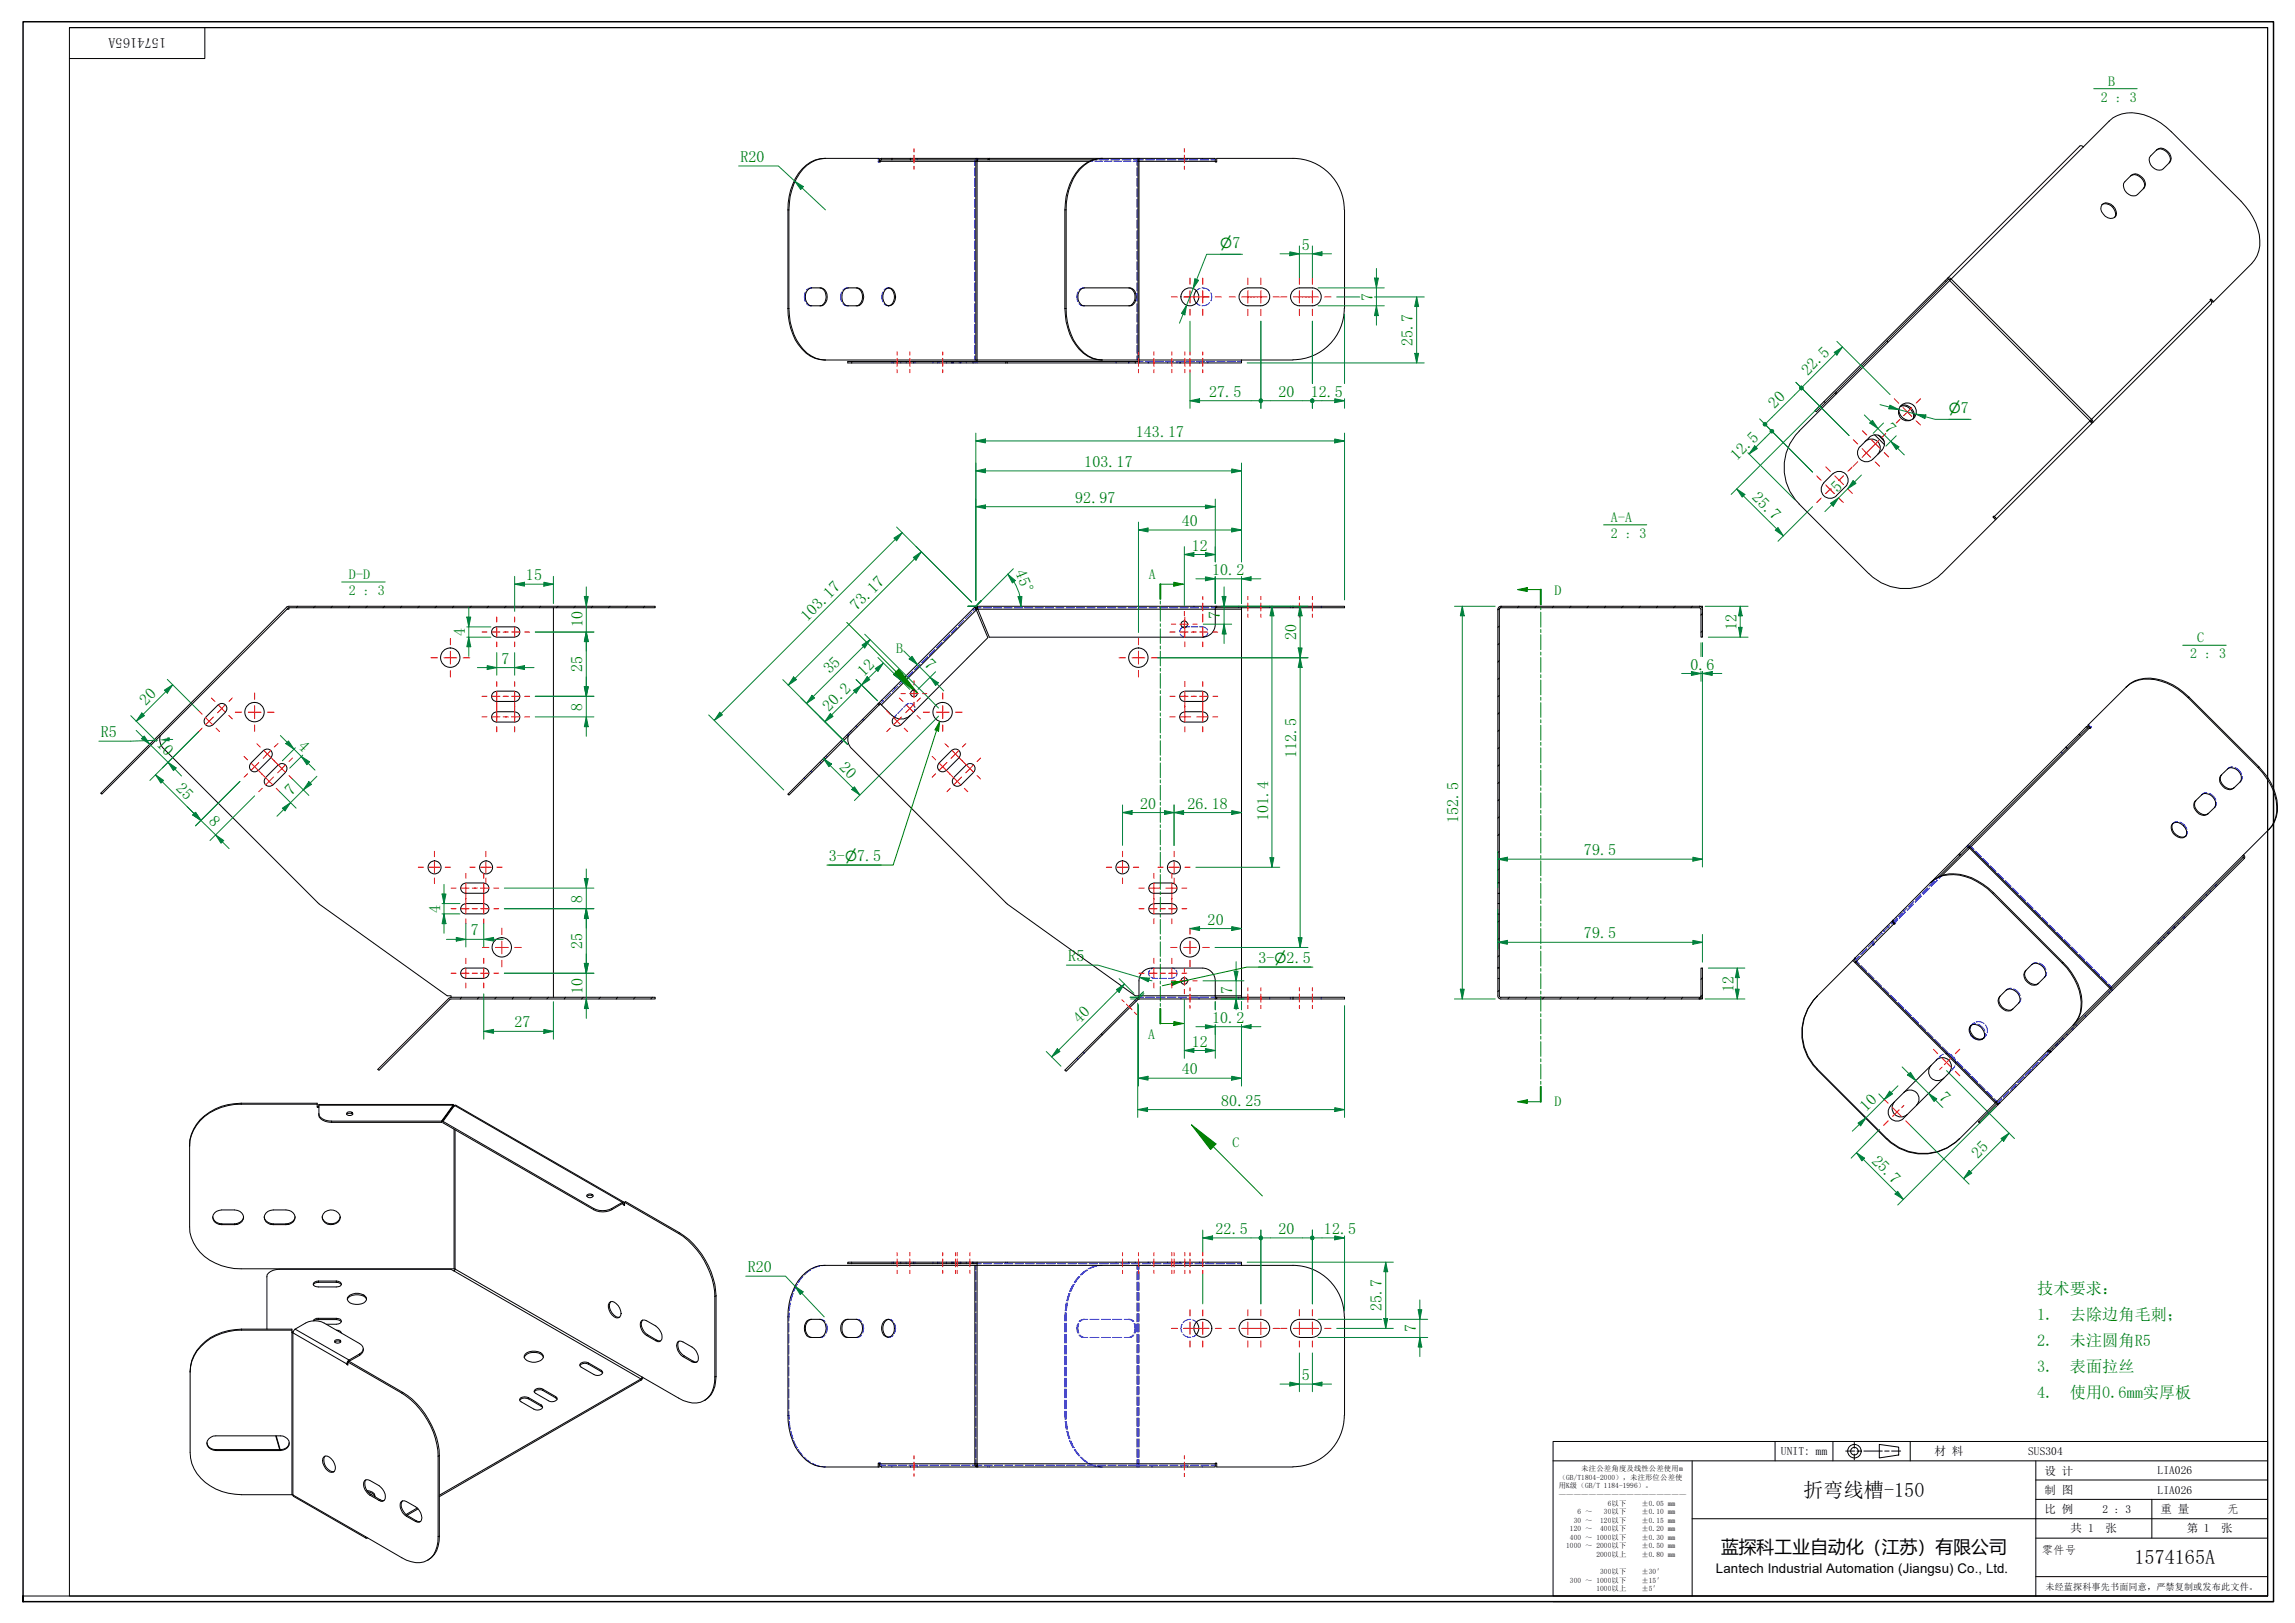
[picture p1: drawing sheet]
<svg xmlns="http://www.w3.org/2000/svg" width="594mm" height="420mm" viewBox="0 0 594 420" stroke-linecap="round" stroke-linejoin="round" font-family="sans-serif">
<defs><g id="words">
<g font-size="5.2">
<text x="466.8" y="387.6">折弯线槽-150</text>
<text x="552.5" y="405">1574165A</text>
</g>
<text font-size="4.6" x="445.5" y="402.1">蓝探科工业自动化（江苏）有限公司</text>
<g font-size="4.2" fill="#008000">
<text x="191.6" y="41.9">R20</text>
<text x="319" y="64.1">7</text>
<text x="337" y="64.6">5</text>
<text x="355.3" y="77.9" transform="rotate(-90 355.3 77.9)">7</text>
<text x="365.6" y="89.6" transform="rotate(-90 365.6 89.6)">25.7</text>
<text x="467.9" y="97.3" transform="rotate(-45 467.9 97.3)">22.5</text>
<text x="313" y="102.7">27.5</text>
<text x="331" y="102.7">20</text>
<text x="339.3" y="102.7">12.5</text>
<text x="459.4" y="105.9" transform="rotate(-45 459.4 105.9)">20</text>
<text x="507.6" y="106.8">7</text>
<text x="294" y="113.1">143.17</text>
<text x="487.7" y="111.1" transform="rotate(45 487.7 111.1)">7</text>
<text x="449.6" y="119.3" transform="rotate(-45 449.6 119.3)">12.5</text>
<text x="280.7" y="120.8">103.17</text>
<text x="278.3" y="130.2">92.97</text>
<text x="453.4" y="128.9" transform="rotate(45 453.4 128.9)">25.7</text>
<text x="475.6" y="127.7" transform="rotate(-45 475.6 127.7)">5</text>
<text x="305.9" y="136.2">40</text>
<text x="308.5" y="142.5">12</text>
<text x="262.8" y="148.2" transform="rotate(68 262.8 148.2)">45°</text>
<text x="313.8" y="148.8">10.2</text>
<text x="136.1" y="150.2">15</text>
<text x="208.9" y="161" transform="rotate(-45 208.9 161)">103.17</text>
<text x="221.7" y="158.2" transform="rotate(-45 221.7 158.2)">73.17</text>
<text x="315.8" y="160.3" transform="rotate(-90 315.8 160.3)">7</text>
<text x="120.3" y="164.6" transform="rotate(-90 120.3 164.6)">4</text>
<text x="150.7" y="162.3" transform="rotate(-90 150.7 162.3)">10</text>
<text x="335.5" y="165.7" transform="rotate(-90 335.5 165.7)">20</text>
<text x="449.5" y="163" transform="rotate(-90 449.5 163)">12</text>
<text x="129.9" y="171.8">7</text>
<text x="239.1" y="172.2" transform="rotate(45 239.1 172.2)">7</text>
<text x="437.6" y="173.3">0.6</text>
<text x="150.7" y="174" transform="rotate(-90 150.7 174)">25</text>
<text x="214.8" y="174.6" transform="rotate(-45 214.8 174.6)">35</text>
<text x="223.6" y="175.2" transform="rotate(-45 223.6 175.2)">12</text>
<text x="37.8" y="182.7" transform="rotate(-45 37.8 182.7)">20</text>
<text x="150.7" y="184" transform="rotate(-90 150.7 184)">8</text>
<text x="214.6" y="184.3" transform="rotate(-45 214.6 184.3)">20.2</text>
<text x="26.1" y="190.9">R5</text>
<text x="40.4" y="192.8" transform="rotate(45 40.4 192.8)">10</text>
<text x="77" y="193.5" transform="rotate(45 77 193.5)">4</text>
<text x="335.5" y="196.3" transform="rotate(-90 335.5 196.3)">112.5</text>
<text x="217.1" y="198.9" transform="rotate(45 217.1 198.9)">20</text>
<text x="45.4" y="204.3" transform="rotate(45 45.4 204.3)">25</text>
<text x="75.4" y="206.2" transform="rotate(-45 75.4 206.2)">7</text>
<text x="295.1" y="209.3">20</text>
<text x="307.4" y="209.3">26.18</text>
<text x="53.9" y="212.8" transform="rotate(45 53.9 212.8)">8</text>
<text x="328.2" y="212.6" transform="rotate(-90 328.2 212.6)">101.4</text>
<text x="377.4" y="213" transform="rotate(-90 377.4 213)">152.5</text>
<text x="410" y="221.4">79.5</text>
<text x="214.6" y="222.8">3-</text>
<text x="221.9" y="222.8">7.5</text>
<text x="150.7" y="233.7" transform="rotate(-90 150.7 233.7)">8</text>
<text x="113.9" y="236.3" transform="rotate(-90 113.9 236.3)">4</text>
<text x="312.6" y="239.4">20</text>
<text x="121.9" y="242.1">7</text>
<text x="150.7" y="245.7" transform="rotate(-90 150.7 245.7)">25</text>
<text x="410" y="242.9">79.5</text>
<text x="276.5" y="248.8">R5</text>
<text x="325.8" y="249.2">3-</text>
<text x="333.1" y="249.2">2.5</text>
<text x="150.7" y="257.3" transform="rotate(-90 150.7 257.3)">10</text>
<text x="319" y="257.3" transform="rotate(-90 319 257.3)">7</text>
<text x="448.7" y="256.7" transform="rotate(-90 448.7 256.7)">12</text>
<text x="133.2" y="266">27</text>
<text x="279.5" y="265" transform="rotate(-45 279.5 265)">40</text>
<text x="313.8" y="264.8">10.2</text>
<text x="308.5" y="270.9">12</text>
<text x="305.9" y="278.1">40</text>
<text x="316.1" y="286.2">80.25</text>
<text x="483.1" y="287.8" transform="rotate(-45 483.1 287.8)">10</text>
<text x="501.8" y="284.1" transform="rotate(45 501.8 284.1)">7</text>
<text x="484.4" y="300.8" transform="rotate(45 484.4 300.8)">25.7</text>
<text x="511.9" y="300" transform="rotate(-45 511.9 300)">25</text>
<text x="314.6" y="319.4">22.5</text>
<text x="331" y="319.4">20</text>
<text x="342.7" y="319.4">12.5</text>
<text x="193.5" y="329.4">R20</text>
<text x="527.4" y="334.9">技术要求：</text>
<text x="357.6" y="339.5" transform="rotate(-90 357.6 339.5)">25.7</text>
<text x="527.4" y="341.6">1.</text>
<text x="535.8" y="341.6">去除边角毛刺；</text>
<text x="366.5" y="344.9" transform="rotate(-90 366.5 344.9)">7</text>
<text x="527.4" y="348.3">2.</text>
<text x="535.8" y="348.3">未注圆角R5</text>
<text x="337" y="357.3">5</text>
<text x="527.4" y="355.1">3.</text>
<text x="535.8" y="355.1">表面拉丝</text>
<text x="527.4" y="361.8">4.</text>
<text x="535.8" y="361.8">使用0.6mm实厚板</text>
</g>
<text font-size="3.7" x="43" y="9.8" transform="rotate(180 43 9.8)">1574165A</text>
<g font-size="3.7" fill="#008000">
<text x="545.7" y="22.1">B</text>
<text x="543.8" y="26.4">2 : 3</text>
<text x="416.9" y="135">A-A</text>
<text x="416.9" y="139.3">2 : 3</text>
<text x="90.3" y="149.8">D-D</text>
<text x="297.4" y="149.9">A</text>
<text x="90.3" y="154">2 : 3</text>
<text x="402.4" y="153.9">D</text>
<text x="568.8" y="166.2">C</text>
<text x="232" y="169">B</text>
<text x="566.9" y="170.4">2 : 3</text>
<text x="297.2" y="269">A</text>
<text x="402.4" y="286.4">D</text>
<text x="319" y="296.8">C</text>
</g>
<g font-size="3.6" fill="#008000">
<text x="315.8" y="64.1">⌀</text>
<text x="504.4" y="106.8">⌀</text>
<text x="218.8" y="222.8">⌀</text>
<text x="329.9" y="249.2">⌀</text>
</g>
<text font-size="3.4" x="444.2" y="407.3">Lantech Industrial Automation (Jiangsu) Co., Ltd.</text>
<g font-size="3">
<text x="461" y="376.7">UNIT: mm</text>
<text x="500.8" y="376.7">材 料</text>
<text x="525" y="376.7">SUS304</text>
<text x="529.3" y="381.7">设 计</text>
<text x="558.5" y="381.7">LIA026</text>
<text x="529.3" y="386.8">制 图</text>
<text x="558.5" y="386.7">LIA026</text>
<text x="529.3" y="391.7">比 例</text>
<text x="544.3" y="391.6">2 : 3</text>
<text x="559.2" y="391.8">重 量</text>
<text x="576.5" y="391.6">无</text>
<text x="536" y="396.7">共 1</text>
<text x="545" y="396.7">张</text>
<text x="566" y="396.7">第 1</text>
<text x="575" y="396.7">张</text>
<text x="528.5" y="402.2">零件号</text>
</g>
<text font-size="2.3" x="529.5" y="411.5">未经蓝探科事先书面同意，严禁复制或发布此文件。</text>
<g font-size="1.9">
<text x="403.5" y="383.1">（GB/T1804-2000），未注形位公差使</text>
<text x="409.3" y="380.9">未注公差角度及线性公差使用m</text>
<text x="403.5" y="385.3">用K级（GB/T 1184-1996）。</text>
<text x="403.5" y="387.5">—————————————————</text>
<text x="416.2" y="389.7">6以下</text>
<text x="424.9" y="389.7">±0.05 mm</text>
<text x="407.4" y="394.2">30 ～</text>
<text x="408.4" y="392">6 ～</text>
<text x="414.2" y="394.2">120以下</text>
<text x="415.2" y="392">30以下</text>
<text x="424.9" y="392">±0.10 mm</text>
<text x="424.9" y="394.2">±0.15 mm</text>
<text x="405.4" y="400.8">1000 ～ 2000以下</text>
<text x="406.4" y="396.3">120 ～</text>
<text x="406.4" y="398.6">400 ～ 1000以下</text>
<text x="414.2" y="396.3">400以下</text>
<text x="424.9" y="396.3">±0.20 mm</text>
<text x="424.9" y="398.6">±0.30 mm</text>
<text x="424.9" y="400.8">±0.50 mm</text>
<text x="413.3" y="403">2000以上</text>
<text x="414.2" y="407.5">300以下</text>
<text x="424.9" y="403">±0.80 mm</text>
<text x="424.9" y="407.5">±30′</text>
<text x="406.4" y="409.7">300 ～ 1000以下</text>
<text x="413.3" y="411.9">1000以上</text>
<text x="424.9" y="409.7">±15′</text>
<text x="424.9" y="411.9">±5′</text>
</g>
</g></defs>
<g fill="none" stroke="#000" stroke-width=".26">
<path d="M77.1 157l-.4 .3M81.6 157l-.4 .3M86 157l-.3 .3M90.6 157l-.4 .3M95.1 157l-.4 .3M99.6 157l-.5 .3M104 157l-.4 .3M108.5 157l-.4 .3M113 157l-.4 .3M117.5 157l-.4 .3M122 157l-.4 .3M126.5 157l-.5 .3"/>
<path d="M131 157l-.4 .3M135.4 157l-.3 .3M140 157l-.4 .3M144.5 157l-.5 .3M148.9 157l-.4 .3M153.4 157l-.4 .3M157.9 157l-.4 .3M162.4 157l-.4 .3M166.9 157l-.4 .3M388.7 157l-1 .9M393.2 157l-.4 .3M397.7 157l-.4 .3"/>
<path d="M402.2 157l-.4 .3M406.7 157l-.4 .3M411.2 157l-.4 .3M415.7 157l-.4 .3M420.2 157l-.5 .3M424.6 157l-.4 .3M429.1 157l-.3 .3M433.6 157l-.4 .3M438.1 157l-.4 .3M440.7 158.8l-.4 .4M388.1 175.5l-.4 .4M388.1 171l-.4 .4"/>
<path d="M388.1 166.5l-.4 .4M388.1 162l-.4 .4M440.7 163.3l-.4 .4M388.1 198l-.4 .4M388.1 193.5l-.4 .3M388.1 189l-.4 .3M388.1 184.4l-.4 .5M388.1 180l-.4 .4M388.1 215.9l-.4 .4M388.1 211.4l-.4 .4M388.1 206.9l-.4 .4M388.1 202.4l-.4 .5"/>
<path d="M388.1 224.9l-.4 .4M388.1 220.4l-.4 .4M388.1 238.4l-.4 .3M388.1 233.8l-.1 .1M119.5 258.2l-.4 .4M124 258.2l-.4 .4M128.5 258.2l-.4 .4M133 258.2l-.4 .4M137.5 258.2l-.4 .4M142 258.2l-.5 .4M146.4 258.2l-.4 .4M150.9 258.2l-.3 .4"/>
<path d="M155.4 258.2l-.4 .4M159.9 258.2l-.4 .4M164.4 258.2l-.4 .4M168.9 258.2l-.4 .4M388.1 256.3l-.4 .4M388.1 247.3l-.4 .5M388.1 242.9l-.4 .3M390.7 258.2l-.4 .4M395.2 258.2l-.4 .4M399.7 258.2l-.4 .4M404.2 258.2l-.4 .4M408.7 258.2l-.4 .4"/>
<path d="M413.2 258.2l-.5 .4M417.6 258.2l-.3 .4M422.1 258.2l-.3 .4M426.7 258.2l-.4 .4M431.2 258.2l-.5 .4M435.6 258.2l-.4 .4M440.7 257.6l-1 1M440.7 253.1l-.4 .4"/>
</g>
<g fill="none" stroke="#00f" stroke-width=".26">
<path d="M227.3 41v.3M227.3 41.6l.1 .4M227.5 42h.1M235.7 41v.1M235.7 41.3v.1M237.4 41v.1M237.4 41.3v.1M252.3 41.4v.4M252.5 41.1h.2M252.7 41.3v.1M253 41.1h.1M253 41.3v.1"/>
<path d="M253.1 41.3v.1M282.8 41.4h1.2M284.5 41.4h2.5M287.5 41.4h2.4M290.4 41.4h2.4M293.4 41.4h1.2M294.3 41v.3M294.3 41.5l.1 .3M294.5 41.8h.1M294.8 41.4h1.2M296.5 41.4h2.3M299.3 41.4h2.3"/>
<path d="M302.2 41.4h2.2M305 41.4h2.2M305.8 41v.1M305.8 41.3v.1M307.4 41v.1M307.4 41.3v.1M307.8 41.4h2.3M310.6 41.4h2.3M313.4 41.4h1.2M208.5 75.6a3.1 3.1 0 0 0 0 2.5M208.8 78.6a1.11 1.11 0 0 0 1.1 .6M209.9 74.5l-.5 .2-.6 .4"/>
<path d="M210.1 79.2h.1M210.1 74.5h.1M217.9 75.6a3.1 3.1 0 0 0 0 2.5M218.2 78.6a1.25 1.25 0 0 0 1.4 .6M219.6 74.5a1.55 1.55 0 0 0-1.4 .6M228.5 75.6a2.7 2.7 0 0 0 0 2.5M228.9 78.7l.6 .4 .5 .1M229.9 79.2h.3M229.9 74.5h.3M230 74.5l-.5 .1-.6 .4M279 75.6a3.1 3.1 0 0 0 0 2.5M279.3 78.6a1.11 1.11 0 0 0 1.2 .6"/>
<path d="M280.5 74.5l-.6 .2-.6 .4M280.6 79.2h.1M280.6 74.5h.1M309.7 78.5l.9 .5M310.6 74.7l-.9 .5M311.1 74.5l1.5 .3 .5 .6M313.1 78.3l-.5 .5-1.5 .4M313.4 75.8a2.29 2.29 0 0 1 0 2.1M230.9 93.6v.1M230.9 93.8v.2M236.9 93.6v.1M236.9 93.8v.2"/>
<path d="M241.5 93.6v.1M241.5 93.8v.2M242.7 93.6v.1M242.7 93.8v.2M246.4 93.6v.1M246.4 93.8v.2M246.5 93.6v.1M246.5 93.8v.2M248.7 93.6v.1M248.7 93.8v.2M251.8 93.6v.1M251.8 93.8v.2"/>
<path d="M252.4 93.6v.1M252.4 93.8v.2M252.9 93.6v.1M252.9 93.8v.2M288.9 93.6v.1M288.9 93.8v.2M292.2 93.6v.1M292.2 93.8v.2M294.8 93.6h1.1M296.5 93.6h2.1M297.2 93.6v.1M297.2 93.8v.2"/>
<path d="M297.4 93.6v.1M297.4 93.8v.2M299.1 93.6h2.1M301.8 93.6h2M302.3 93.6v.1M302.3 93.8v.2M304.4 93.6h2.1M304.7 93.6v.1M304.7 93.8v.2M305.4 93.6v.1M305.4 93.8v.2M305.5 93.6v.1"/>
<path d="M305.5 93.8v.2M305.6 93.6v.1M305.6 93.8v.2M307 93.6h2.2M309.7 93.6h2.1M310.5 93.6v.1M310.5 93.8v.2M312.4 93.6h2.1M312.7 93.6v.1M312.7 93.8v.2M315 93.6h2.1M317.6 93.6h2.2"/>
<path d="M320.3 93.6h1.1M251.5 158.6l-1.6 1.5M251.8 157.7h.3M252.4 157.7h.3M252.6 157.5l-.8 .7M252.9 157.3h1.1M254.5 157.3h2.2M257.2 157.3h2.1M259.9 157.3h2.1M262.6 157.3h2.1M265.2 157.3h2.2M267.9 157.3h2.2"/>
<path d="M270.6 157.3h2.1M273.3 157.3h2.1M276 157.3h2.1M278.6 157.3h2.2M281.3 157.3h2.2M284 157.3h2.1M286.7 157.3h2.2M289.4 157.3h2.1M292 157.3h2.2M294.7 157.3h2.2M297.4 157.3h2.1M300.1 157.3h2.2"/>
<path d="M302.8 157.3h2.1M305.4 157.3h2.2M308.1 157.3h2.2M309.1 157v.1M309.1 157.2v.1M310.8 157.3h2.1M313.5 157.3h1.1M313.7 157v.1M313.7 157.2v.1M320.7 157v.1M320.7 157.2v.1M321.4 157v.1"/>
<path d="M321.4 157.2v.1M328.7 157v.1M328.7 157.2v.1M334 157v.1M334 157.2v.1M342 157v.1M342 157.2v.1M230.6 179.5l-1.6 1.5M231.5 178l.1 .1M231.7 178.2l.1 .1M232.5 177.6l-1.6 1.5M234.4 175.7l-1.5 1.5"/>
<path d="M236.3 173.8l-1.5 1.6M238.2 171.9l-1.5 1.6M240.1 170l-1.5 1.6M242 168.1l-1.5 1.6M243.9 166.2l-1.5 1.5M245.8 164.3l-1.5 1.5M247.7 162.4l-1.5 1.5M249.6 160.5l-1.5 1.5M305.5 164.2l.7 .6 .5 .2M306.2 162.3l-.4 .4-.4 .8M307.1 162.3h.8M308.4 162.3h1.7"/>
<path d="M310.5 162.3a1.76 1.76 0 0 1 2.1 .8M312.7 163.9l-.6 .8-.5 .2M213.9 195.7h.1M214.1 195.9h.1M217.6 191.9l.1 .1M217.8 192.1l.1 .1M219.8 190l-.2 .5M220.5 189.1l-.4 .4M223.3 186.2l.1 .2M223.5 186.4l.1 .1M228.2 181.3l.1 .1M228.4 181.5l.1 .1"/>
<path d="M228.7 181.4l-.8 .8M232.1 185l-.6 .7M233.6 183.4l-1.2 1.3M235.3 182.1l-.7 .4-.7 .6M235.7 182.1a1.38 1.38 0 0 1 1.2 1.1M236.9 183.6l-.4 .8M533.5 194.7l.2 .1M533.7 194.9l.1 .1M534.7 193.5l.1 .1M534.9 193.7l.1 .1M540.7 187.6l.2 .2M541.1 188l.2 .3"/>
<path d="M541.3 188.4h-.1M576.6 199.1h.1M577.9 198.5l-.7 .1-.5 .4M578.5 198.7a2.86 2.86 0 0 1 1.8 1.7M208.2 201.3l.1 .1M208.4 201.5l.1 .1M509.3 219.2l-.2-.1 .1 .1M509.3 219.3l.1 .1M509.3 219.2l.2 .1M509.5 219.1l.2 .1M509.7 218.8l-.4 .1 .2 .1M510 218.9l.2 .2"/>
<path d="M562.5 213.2l-.1 .1M562.6 213.1h-.1M563.7 212.7l-.8 .1-.4 .3M564.3 212.8a2.96 2.96 0 0 1 1.8 1.9M565.8 216.5l-.1 .1M565.9 216.4l-.1 .1M566.2 215.3l-.1 .7-.3 .5M570 205.7l-.1 .1M571.2 205.2l-.7 .1-.5 .4M571.9 205.4a2.86 2.86 0 0 1 1.7 1.7M573.3 209l-.1 .1M573.7 207.7v.7l-.4 .6"/>
<path d="M579.9 202.4h.1M580.4 201l-.1 .8-.3 .5M488.6 239.7v.1M488.8 239.9h.1M489.1 239.6l-1.5 1.6M489.6 238.7h.1M489.8 238.9h.1M490 238.4l-.1 .1M490 238.3l.3 .1M490.3 238.5l-.8 .7M490.3 238.5v.1M490.3 238.8l.1 .1"/>
<path d="M490.5 238.7l.2 .3M490.6 239.1h-.1M490.8 237.5h.1M491 237.7h.1M491.1 237.7l-.8 .8M492.5 236.3l-1 1M492.7 235.6l.1 .1M492.9 235.8h.1M493.6 235.1l-.9 1M495.4 233.3l-1.4 1.5M497.2 231.6l-1.4 1.4M499 229.8l-1.4 1.4"/>
<path d="M500.8 228.1l-1.5 1.4M501.8 227l-.7 .7M562.7 239.9l.1 .1M562.9 239.8v.1M563.1 239.9v.2M565.3 237.3h.2M565.5 237.5h.2M569.5 233.2v.1M569.7 233.3v.2M573.7 229h.1M573.8 229.2h.2M293.8 258.9l.1 .1"/>
<path d="M294 259.1l.1 .1M294.8 258.2h1.2M296.5 258.2h2.3M297.6 251.2a1.27 1.27 0 0 0 0 1.5M297.9 253l.8 .3h1M298.7 250.6l-.8 .3M299.3 258.2h2.3M300.1 253.3h1.8M302.2 258.2h2.2M303.3 250.6l.8 .3M304.1 253l-.8 .3h-.8M304.4 251.2a1.27 1.27 0 0 1 0 1.5"/>
<path d="M305 258.2h2.2M305.7 258.2v.2M305.7 258.5v.1M307.8 258.2h2.3M310.4 258.2v.2M310.4 258.5v.1M310.6 258.2h2.3M313.4 258.2h1.2M320.7 258.2v.2M320.7 258.5v.1M321.4 258.2v.2M321.4 258.5v.1"/>
<path d="M328.7 258.2v.2M328.7 258.5v.1M334 258.2v.2M334 258.5v.1M342 258.2v.2M342 258.5v.1M480.5 248.6l.1 .2M481.3 247.6l-.9 .9M483.2 245.6l-1.6 1.5M484.3 244l.1 .3M484.5 243.7l.1 .1M484.7 243.9l.2 .2"/>
<path d="M484.7 244.5l.2 .2 .1-.1M485 244.2l.1 .1M485.2 243.6l-1.6 1.6M485.2 244.4l-.1 .1M487.2 241.6l-1.6 1.6M487.4 240.8l.1 .2M487.6 241l.1 .2M519.3 256.3l-.1 .1M520.6 255.9h-.7l-.5 .4M521.2 256a2.86 2.86 0 0 1 1.7 1.7M522.6 259.6l-.1 .1M523.1 258.4l-.1 .7-.3 .5"/>
<path d="M526 249.7h-.1M527.3 249.2l-.8 .1-.5 .3M527.9 249.3a2.86 2.86 0 0 1 1.7 1.8M529.3 253h-.1M529.8 251.7l-.1 .7-.4 .5M545.9 256.7l.1 .1M546.1 256.9l.1 .1M546.4 256.2l.1 .1M546.5 255.5l.2 .3M546.9 256.1l-.2 .4-.1-.1M558.5 244.1v.2M558.7 244.3v.2"/>
<path d="M559.3 243.3l.1 .1M559.5 243.5l.1 .1M561.1 241.5l.1 .1M561.3 241.7l.1 .1M562.9 240.1l.1 .1M278.8 274v.1M279 274.2v.1M501.5 274.1l-.3 .4M503 272.9l-1.1 .9M503.6 272.8l1.4 .2 .3 .3M504.8 277.4l-.3 .4M505.7 273.6l.5 1.1v.7"/>
<path d="M506 275.9l-.8 1.2M510 267.6l.2 .6 1.2 .8M510 266l-.2 1.1M510.2 265.5l-.1 .1M510.3 265.3l-.1 .1M511.1 264.8l-.8 .6M511.4 265l-.8 .2-.4 .3M511.6 264.6a1.94 1.94 0 0 1 2 .4M512 265.2a3.1 3.1 0 0 1 1.8 1.7M513 269l-1.1 .1M513.9 267.6a1.15 1.15 0 0 1-.5 1.2M514 265.3a2.59 2.59 0 0 1 .4 2.1"/>
<path d="M514.2 267.9l-.6 .7M523.8 278.8l-1.5 1.5M525.5 277.1l.1 .1M525.7 276.9l-1.5 1.5M525.7 277.3l.1 .1M525.8 276.8h.2M526 277h.2M526.9 275.7l.1 .1M527.1 275.9l.1 .1M527.6 275l-1.5 1.5M528.4 274.2h.2M528.6 274.4h.2"/>
<path d="M529.5 273.1l-1.5 1.5M529.7 273v.1M529.8 273.2l.1 .1M530.5 272.1v.2M530.6 272l-.7 .7M530.7 271.9l.1 .1M530.7 272.3v.2M530.9 272.1l.1 .1M532 270.6l.1 .1M532.2 270.8l.1 .1M532.3 270.3l.1 .1M532.5 270.5l.1 .1"/>
<path d="M533.1 269.5v.2M533.3 269.7v.2M533.8 268.8h.2M534 269h.1M536.5 266.1l.1 .1M536.7 266.3l.1 .1M537.3 265.3h.2M537.5 265.5h.2M539.8 262.9v.1M539.9 263.1l.1 .1M516.9 285.2h.2M517.1 285.5l-.1 .1"/>
<path d="M517.2 285.3h.3M517.6 285.4l.1 .1M518.2 284.5l-.9 .8M520.1 282.6l-1.6 1.5M520.7 281.9l.1 .1M520.9 282.1l.1 .1M521.3 281.3l.1 .1M521.5 281.5l.1 .1M521.9 280.7l-1.5 1.5M204.3 339.8l-.1 2.2M204.6 337.3l-.3 2M205.3 334.8l-.6 2"/>
<path d="M206.4 332.5l-1 1.9M207.8 330.4l-1.2 1.7M209.8 328.8l-1.6 1.3M212.2 327.8l-2 .7M213.7 327.6h-1M230.9 326.7v.2M230.9 327v.1M236.9 326.7v.2M236.9 327v.1M241.5 326.7v.2M241.5 327v.1M242.7 326.7v.2"/>
<path d="M242.7 327v.1M246.4 326.7v.2M246.4 327v.1M246.5 326.7v.2M246.5 327v.1M248.7 326.7v.2M248.7 327v.1M252.4 326.7v.2M252.4 327v.1M252.9 327.1h1.1M254.6 327.1h2.1M257.3 327.1h2.2"/>
<path d="M260 327.1h2.2M262.8 327.1h2.2M265.5 327.1h2.2M268.2 327.1h2.2M271 327.1h2.2M273.7 327.1h2.2M275.7 339.8v2.2M276 339.8v2.2M276 337.3l-.3 2M276.3 337.3l-.3 2M276.5 327.1h2.1M276.7 334.8l-.5 2"/>
<path d="M277 334.8l-.6 2M277.8 332.5l-.9 1.9M278.1 332.5l-.9 1.9M279.2 327.1h2.2M279.3 330.4l-1.2 1.7M279.5 330.4l-1.2 1.7M281.2 328.8l-1.5 1.3M281.5 328.8l-1.6 1.3M281.9 327.1h2.2M283.6 327.8l-1.9 .7M283.8 327.8l-1.9 .7M284.7 327.1h2.2"/>
<path d="M285.1 327.6h-1M285.4 327.6h-1M287.4 327.1h2.2M288.9 326.7v.2M288.9 327v.1M290.1 327.1h2.3M292.2 326.7v.2M292.2 327v.1M292.9 327.1h2.2M293.9 326.7v.2M293.9 327v.1M294.8 326.7v.2"/>
<path d="M294.8 327v.3M294.8 327.4v.2M295.7 327.1h2.1M297.2 326.7v.2M297.2 327v.1M297.4 326.7v.2M297.4 327v.1M298.4 327.1h2.1M301.1 327.1h2.2M302.3 326.7v.2M302.3 327v.1M303.8 327.1h2.2"/>
<path d="M304.7 326.7v.2M304.7 327v.1M305.4 326.7v.2M305.4 327v.1M305.5 326.7v.2M305.5 327v.1M305.6 326.7v.2M305.6 327v.1M306.6 327.1h2.1M309.3 327.1h2.2M310.5 326.7v.2M310.5 327v.1"/>
<path d="M312 327.1h2.3M312.7 326.7v.2M312.7 327v.1M314.8 327.1h2.2M317.5 327.1h2.2M320.3 327.1h1.1M204.2 342.6v2.2M204.2 345.4v2.3M204.2 348.3v2.3M204.2 351.1v2.3M204.2 353.9v2.3M204.2 356.8v2.3"/>
<path d="M204.2 359.6v2.3M212.2 346.2h.1M212.2 341.5h.1M212.4 341.5l.6 .2 .6 .4M213.6 345.6l-.6 .5-.6 .1M213.9 342.7a2.99 2.99 0 0 1 0 2.4M221.6 341.5a1.35 1.35 0 0 1 1.3 .6M222.9 345.6a1.25 1.25 0 0 1-1.3 .6M223.3 342.7a2.99 2.99 0 0 1 0 2.4M229.9 346.2h.3M229.9 341.5h.3M230 341.5l.6 .1 .5 .5"/>
<path d="M231.1 345.7l-.5 .4-.6 .1M231.5 342.6a2.7 2.7 0 0 1 0 2.6M275.7 342.6v2.2M275.7 345.4v2.3M275.7 348.3v2.3M275.7 351.1v2.3M275.7 353.9v2.3M275.7 356.8v2.3M275.7 359.6v2.3M276 342.6v2.2M276 345.4v2.3M276 348.3v2.3"/>
<path d="M276 351.1v2.3M276 353.9v2.3M276 356.8v2.3M276 359.6v2.3M279 342.7a2.99 2.99 0 0 0 0 2.4M279.3 342.7a2.99 2.99 0 0 0 0 2.4M279.3 345.6l.6 .5 1.7 .1M279.6 345.6l.6 .5 .5 .1M280.7 341.5l-1.1 .6M281.6 341.5a2.08 2.08 0 0 0-2.3 .6M282.1 346.2h2.4M282.1 341.5h2.4"/>
<path d="M285.1 346.2h2.4M285.1 341.5h2.4M288 346.2h2.4M288 341.5h2.4M291 341.5h1.5l.5 .2 .5 .4M292.2 341.5l1 .6M293.2 345.6l-.5 .5-.5 .1M293.5 345.6l-.5 .5-2 .1M293.6 342.7a2.99 2.99 0 0 1 0 2.4M293.8 342.7a2.45 2.45 0 0 1 0 2.4M306 342.8a1.89 1.89 0 0 0 0 2.1M306.3 345.4l1.2 .8h.7"/>
<path d="M308.2 341.5l-1.4 .4-.5 .5M308.7 341.7l1 .5M309.7 345.5l-1 .6M204.2 365.3l.1 2.2M204.2 362.4v2.3M204.3 368l.3 2M204.7 370.5l.6 2M205.4 373l1 1.8M206.6 375.3l1.2 1.6M208.2 377.2l.7 .8 .9 .6M210.2 378.8l2 .8M212.7 379.6l1 .2"/>
<path d="M227.6 378.8h.3l.1 .3M228 379.3h1.3M229.8 379.3h2.2M232.5 379.3h2.3M235.3 379.3h2.2M235.7 379.3v.2M235.7 379.6v.2M237.4 379.3v.2M237.4 379.6v.2M238 379.3h2.2M240.7 379.3h2.3M243.5 379.3h2.2"/>
<path d="M246.2 379.3h2.2M248.9 379.3h2.2M251.7 379.3h1M252.9 378.9l.1 .2M253 379.3h1.2M253 379.3h.1M253.1 379.3h.1M253.1 379.3v.2M253.1 379.6v.2M254.8 379.3h2.1M255.7 379.3v.2M255.7 379.6v.2"/>
<path d="M256.1 379.3v.2M256.1 379.6v.2M257.4 379.3h2.1M260.1 379.3h2.1M262.8 379.3h2.1M265.4 379.3h2.1M268.1 379.3h2.1M270.8 379.3h2.1M273.4 379.3h2.2M275.7 365.3v2.2M275.7 362.4v2.3M275.7 368l.3 2"/>
<path d="M276 362.4v2.3M276 365.3v2.2M276 368l.3 2M276.1 379.3h2.2M276.2 370.5l.5 2M276.4 370.5l.6 2M276.9 373l.9 1.8M277.2 373l.9 1.8M278.1 375.3l1.2 1.6M278.3 375.3l1.2 1.6M278.8 379.3h2.1M279.7 377.2l1.5 1.4"/>
<path d="M279.9 377.2l1.6 1.4M281.4 379.3h2.2M281.7 378.8l1.9 .8M281.9 378.8l1.9 .8M284.1 379.6l1.3 .2M284.1 379.3h2.2M286.8 379.3h2.1M289.4 379.3h2.2M292.1 379.3h2.2M294.3 378.9v.3M294.3 379.5v.3M294.6 378.9v.3"/>
<path d="M294.6 379.5v.3M294.8 379.3h2.1M294.8 378.9v.2M294.8 379.2v.3M294.8 379.6v.2M297.5 379.3h2.1M300.2 379.3h2.1M302.8 379.3h2.1M305.5 379.3h2.1M305.8 379.3v.2M305.8 379.6v.2M307.4 379.3v.2"/>
<path d="M307.4 379.6v.2M308.2 379.3h2.1M310.8 379.3h2.1M313.5 379.3h1.1"/>
</g>
<g fill="none" stroke="#00f" stroke-width=".26">
<path d="M252.3 41.8v1M252.3 43.4v2.2M252.3 46.1v2.2M252.3 48.8v2.2M252.3 51.5v2.2M252.3 54.2v2.2M252.3 56.9v2.2M252.3 59.7v2.1M281.9 41.8h1M283.4 41.8h2M285.9 41.8h1.9M288.4 41.8h1.9"/>
<path d="M290.8 41.8h2M293.3 41.8h1v1M294.3 43.4v2.2M294.3 46.1v2.2M294.3 48.8v2.2M294.3 51.5v2.2M294.3 54.2v2.2M294.3 56.9v2.2M294.3 59.7v2.1M298.2 41v.1M298.2 41.3v.1M311.2 41v.1"/>
<path d="M311.2 41.3v.1M252.3 62.3v2.2M252.3 65.1v2.1M252.3 67.7v2.2M252.3 70.5v2.1M252.3 73.2v2.2M252.3 75.9v2.1M252.3 78.6v2.2M294.3 62.3v2.2M294.3 65.1v2.1M294.3 67.7v2.2M294.3 70.5v2.1"/>
<path d="M294.3 73.2v2.2M294.3 75.9v2.1M294.3 78.6v2.2M231.3 93.6v.1M231.3 93.8v.2M233.2 93.6v.1M233.2 93.8v.2M234.6 93.6v.1M234.6 93.8v.2M236.5 93.6v.1M236.5 93.8v.2M243.1 93.6v.1"/>
<path d="M243.1 93.8v.2M245 93.6v.1M245 93.8v.2M246.4 93.6v.1M246.4 93.8v.2M246.8 93.6v.1M246.8 93.8v.2M248.3 93.6v.1M248.3 93.8v.2M248.7 93.6v.1M248.7 93.8v.2M250.1 93.6v.1"/>
<path d="M250.1 93.8v.2M252 93.6v.1M252 93.8v.2M252.3 81.3v2.1M252.3 84v2.1M252.3 86.7v2.2M252.3 89.4v2.1M252.3 92.1v1.1M294.3 81.3v2.1M294.3 84v2.1M294.3 86.7v2.2M294.3 89.4v2.1"/>
<path d="M294.3 92.1v1.1M298.7 93.6v.1M298.7 93.8v.2M303.3 93.6v.1M303.3 93.8v.2M306.7 93.6v.1M306.7 93.8v.2M311.3 93.6v.1M311.3 93.8v.2M323 157v.1M323 157.2v.1M326.4 157v.1"/>
<path d="M326.4 157.2v.1M336.4 157v.1M336.4 157.2v.1M339.7 157v.1M339.7 157.2v.1M209.9 199.7h.1M210.1 199.9h.1M212.2 197.3l.1 .1M212.4 197.5l.1 .1M219.3 190.2l.1 .2M219.5 190.4l.1 .1M221.6 187.9l.1 .1"/>
<path d="M221.8 188.1l.1 .1M510.2 219.1l.8 .8M491.2 238.1l-.8 .8M492 236.3h.1M492.2 236.5h.1M493.3 236.1l-1.7 1.6M495.4 234l-1.7 1.7M497.4 231.9l-1.7 1.7M499.5 229.9l-1.7 1.7M501.5 227.9l-1.6 1.6M502.7 226.6l-.8 .8M511.4 220.3l1.5 1.5"/>
<path d="M513.3 222.2l1.5 1.6M515.2 224.1l1.5 1.6M517.1 226l1.5 1.6M519 227.9l1.6 1.6M521 229.8l1.5 1.6M522.9 231.8l1.5 1.5M524.8 233.7l1.5 1.5M526.7 235.6l1.5 1.6M528.6 237.5l1.5 1.6M530.5 239.4l1.5 1.6M562.7 239.9l.1 .1M563.8 238.9v.1"/>
<path d="M563.9 239.1l.1 .1M565.1 237.5v.2M565.3 237.7v.1M569.7 232.9l.1 .1M569.9 233.1l.1 .1M571.1 231.6h.1M571.2 231.8h.2M572.1 230.5v.2M572.3 230.7v.2M573.4 229.2l.1 .1M573.6 229.4l.1 .1M323 258.2v.2"/>
<path d="M323 258.5v.1M326.4 258.2v.2M326.4 258.5v.1M336.4 258.2v.2M336.4 258.5v.1M339.7 258.2v.2M339.7 258.5v.1M480.2 248l.1 .1M480.4 248.2l.1 .1M480.6 248.8l.7 .8M481.7 250l1.5 1.5M482.2 246.1v.1"/>
<path d="M482.3 246.3l.1 .1M483.6 251.9l1.5 1.5M485.5 242.8l.1 .1M485.5 253.8l1.5 1.5M485.6 243l.1 .1M486.9 241.3l.1 .2M487 241.5l.2 .2M487.4 255.7l1.5 1.5M489.3 257.6l1.6 1.5M491.3 259.5l1.5 1.5M532.4 241.3l1.5 1.6M534.4 243.2l1.5 1.6"/>
<path d="M536.3 245.2l1.5 1.5M538.2 247.1l1.5 1.5M540.1 249l1.5 1.5M542 250.9l1.5 1.6M543.9 252.8l1.5 1.6M545.8 254.7l.7 .8M558.7 243.9l.1 .1M558.9 244.1h.1M560.1 242.5v.2M560.3 242.7v.1M561.1 241.5v.2M561.3 241.7v.2"/>
<path d="M561.4 241.2l.1 .1M561.6 241.4l.1 .1M562.4 240.2l.1 .1M562.6 240.4l.1 .1M562.9 240.1h.1M280.4 272.3l.1 .2M280.6 272.5l.1 .1M292.2 260.6h.1M292.4 260.8h.1M493.2 261.4l1.5 1.5M495.1 263.3l1.5 1.6M497 265.3l1.5 1.5"/>
<path d="M498.9 267.2l1.5 1.5M500.8 269.1l1.5 1.5M502.7 271l1.6 1.5M504.6 272.9l1.6 1.5M506.6 274.8l1.5 1.5M508.5 276.7l1.5 1.5M510.4 278.6l1.5 1.6M522.9 279.7l.1 .1M523.1 279.9l.1 .1M523.9 278.7l.1 .1M524.1 278.9l.1 .1M524.9 277.7l.1 .1"/>
<path d="M525.1 277.9l.1 .1M525.2 277.4l.1 .1M525.4 277.6l.1 .1M529.9 272.7l.1 .1M530.1 272.9l.1 .1M531.2 271.4l.1 .1M531.4 271.6l.1 .1M532.3 270.4v.1M532.4 270.6l.1 .1M532.6 270v.2M532.8 270.2v.2M533.6 269l.1 .2"/>
<path d="M533.8 269.2v.1M533.9 268.7l.1 .1M534.1 268.9l.1 .1M534.9 267.7l.1 .1M535.1 267.9l.1 .1M536.3 266.4v.1M536.4 266.6l.1 .1M512.3 280.6l1.5 1.5M514.2 282.5l1.5 1.5M514.5 288.1h.2M514.7 288.3h.2M516.1 284.4l.8 .8"/>
<path d="M521.7 281.1l-.1-.1 .1 .2M521.9 281.3l-.1-.1v.1M231.3 326.7v.2M231.3 327v.1M233.2 326.7v.2M233.2 327v.1M234.6 326.7v.2M234.6 327v.1M236.5 326.7v.2M236.5 327v.1M243.1 326.7v.2M243.1 327v.1"/>
<path d="M245 326.7v.2M245 327v.1M246.4 326.7v.2M246.4 327v.1M246.8 326.7v.2M246.8 327v.1M248.3 326.7v.2M248.3 327v.1M248.7 326.7v.2M248.7 327v.1M250.1 326.7v.2M250.1 327v.1"/>
<path d="M252 326.7v.2M252 327v.1M252.6 327.6v1.1M252.6 329.2v2.1M252.6 331.9v2.2M252.6 334.6v2.1M252.6 337.3v2.1M260.3 326.7v.2M260.3 327v.1M260.7 326.7v.2M260.7 327v.1M294.3 327.6v1.1"/>
<path d="M294.3 329.2v2.1M294.3 331.9v2.2M294.3 334.6v2.1M294.3 337.3v2.1M294.6 327.6v1.1M294.6 329.2v2.1M294.6 331.9v2.2M294.6 334.6v2.1M294.6 337.3v2.1M294.8 327.6v1.1M294.8 329.2v2.1M294.8 331.9v2.2"/>
<path d="M294.8 334.6v2.1M294.8 337.3v2.1M298.7 326.7v.2M298.7 327v.1M303.3 326.7v.2M303.3 327v.1M306.7 326.7v.2M306.7 327v.1M311.3 326.7v.2M311.3 327v.1M204 340.9h.1M204.2 340.9h.1"/>
<path d="M252.6 340v2.2M252.6 342.7v2.1M252.6 345.4v2.2M252.6 348.1v2.1M252.6 350.8v2.2M252.6 353.5v2.2M252.6 356.2v2.2M252.6 358.9v2.2M275.7 340.9h.3M294.3 340v2.2M294.3 342.7v2.1M294.3 345.4v2.2"/>
<path d="M294.3 348.1v2.1M294.3 350.8v2.2M294.3 353.5v2.2M294.3 356.2v2.2M294.3 358.9v2.2M294.6 340v2.2M294.6 342.7v2.1M294.6 345.4v2.2M294.6 348.1v2.1M294.6 350.8v2.2M294.6 353.5v2.2M294.6 356.2v2.2"/>
<path d="M294.6 358.9v2.2M294.8 340v2.2M294.8 342.7v2.1M294.8 345.4v2.2M294.8 348.1v2.1M294.8 350.8v2.2M294.8 353.5v2.2M294.8 356.2v2.2M294.8 358.9v2.2M204 366.4h.1M204.2 366.4h.1M228.2 379.3v.2"/>
<path d="M228.2 379.6v.2M230.9 379.3v.2M230.9 379.6v.2M235.6 379.3v.2M235.6 379.6v.2M252.6 361.6v2.2M252.6 364.3v2.2M252.6 367.1v2.1M252.6 369.7v2.2M252.6 372.5v2.1M252.6 375.1v2.3M252.6 377.9v1"/>
<path d="M275.7 366.4h.3M294.3 361.6v2.2M294.3 364.3v2.2M294.3 367.1v2.1M294.3 369.7v2.2M294.3 372.5v2.1M294.3 375.1v2.3M294.3 377.9v1M294.6 361.6v2.2M294.6 364.3v2.2M294.6 367.1v2.1M294.6 369.7v2.2"/>
<path d="M294.6 372.5v2.1M294.6 375.1v2.3M294.6 377.9v1M294.8 361.6v2.2M294.8 364.3v2.2M294.8 367.1v2.1M294.8 369.7v2.2M294.8 372.5v2.1M294.8 375.1v2.3M294.8 377.9v1M298.2 379.3v.2M298.2 379.6v.2"/>
<path d="M311.2 379.3v.2M311.2 379.6v.2"/>
</g>
<g fill="none" stroke="#000" stroke-width=".26">
<path d="M558.2 38.9a2.44 2.44 0 0 1 3.5 1.7l.1 .7-.3 .9M558.4 38.7a2.35 2.35 0 0 1 3.3 1.1 1.8 1.8 0 0 1 0 2.2l-1.7 1.7a2.34 2.34 0 0 1-3.5-1.7l-.1-1.2zM213.7 41a8.7 8.7 0 0 0-7.5 5.2 17.8 17.8 0 0 0-2 8.1v25.6a15.2 15.2 0 0 0 4.7 11.5 7.4 7.4 0 0 0 4.8 1.8M252.7 41.4l-.1 .4h.3M253 41.4l-.1 .4M253.1 41.4l-.2 .4M255.7 41.4h-27.5l-.3 .6h-.3v-1h-14.2a9.3 9.3 0 0 0-8.2 6.7 17 17 0 0 0-1.2 6.6v25.6a14.6 14.6 0 0 0 5.7 12.3l1.2 .6 2.5 .4h39.5v.4M255.7 41h-27.5l-.3 .1-.3 .7M255.7 41h.4v.4h-.4zM256.1 41h38.7M256.1 41.4h26.7M285.1 41a9.5 9.5 0 0 0-8.2 6.7 17 17 0 0 0-1.2 6.6v25.6a14.4 14.4 0 0 0 5.8 12.3l1.1 .6 2.5 .4h9.7v.8"/>
<path d="M285.4 41a9.3 9.3 0 0 0-8.2 6.7 17 17 0 0 0-1.2 6.6v25.6a14.6 14.6 0 0 0 5.7 12.3l1.3 .6 2.4 .4M294.6 41v.8h.2v-.8h19.8v1h.4v-1h19.7a13.3 13.3 0 0 1 13.3 13.3M294.6 41.4h.2M348 54.3v25.6M544.1 53a2.53 2.53 0 0 1 2.7 .6 2.53 2.53 0 0 1 .6 2.7M544.1 53a1.65 1.65 0 0 1 2.3-.1 2.69 2.69 0 0 1 1.4 3 1.98 1.98 0 0 1-3.4-.5 1.82 1.82 0 0 1-.3-2.4zM551.5 45.6a2.44 2.44 0 0 1 3.6 1.7l.1 .6-.4 1M551.7 45.4a2.35 2.35 0 0 1 3.3 1.1 1.8 1.8 0 0 1 0 2.2l-1.7 1.6a2.34 2.34 0 0 1-3.5-1.6l-.1-1.2zM209.2 75a4.1 4.1 0 0 1 3.8-.3 2.73 2.73 0 0 1 0 4.4 4.3 4.3 0 0 1-3.8-.4 2.86 2.86 0 0 1 0-3.7zM212.2 74.5a2.41 2.41 0 0 1 1.4 3.7l-.9 .9-.5 .1M218.6 75a4.4 4.4 0 0 1 3.8-.3 2.73 2.73 0 0 1 0 4.4l-2.8 .1a2.23 2.23 0 0 1-1.6-3.1zM221.6 74.5a2.54 2.54 0 0 1 1.7 2.2 2.54 2.54 0 0 1-1.2 2.4l-.5 .1"/>
<path d="M229 75.2a1.48 1.48 0 0 1 1.7-.6 1.48 1.48 0 0 1 1 1.5 2.22 2.22 0 0 1-1.7 3.1 2.58 2.58 0 0 1-1-4zM230 74.5a2.51 2.51 0 0 1 1.5 2.3 2.51 2.51 0 0 1-1.5 2.4M279.7 75l1-.5h11.8a2.41 2.41 0 0 1 1.3 3.7l-.8 .9-.5 .1h-11.8a2.41 2.41 0 0 1-1.4-3.7zM292.2 74.5a2.54 2.54 0 0 1 1.7 2.2 2.54 2.54 0 0 1-1.2 2.4l-.5 .1M309.7 75.2a2.32 2.32 0 0 0 0 3.3M326.4 74.5a2.32 2.32 0 0 1 2.3 2.3 2.32 2.32 0 0 1-2.3 2.4M326.4 74.5h-3.3a2.32 2.32 0 0 0-2.4 2.3 2.32 2.32 0 0 0 2.4 2.4h3.3M339.7 74.5a2.32 2.32 0 0 1 2.3 2.3 2.32 2.32 0 0 1-2.3 2.4M339.7 74.5h-3.3a2.32 2.32 0 0 0-2.3 2.3 2.32 2.32 0 0 0 2.3 2.4h3.3M348 79.8a13.3 13.3 0 0 1-13.3 13.3M503.6 72.6l34.8-34.8 .2-.1 .7 .3 6.7-6.7a9.3 9.3 0 0 1 10.5-1 17.3 17.3 0 0 1 5.5 3.8l18.1 18a14.5 14.5 0 0 1 4.6 12.8l-.4 1.3-1.4 2-9.9 9.9M503.6 72.6l.2 .3 .6-.6-.3-.2 .3-.2 .7 .3-39.4 39.4"/>
<path d="M503.6 72.6l-33.8 33.7 .4 .3 33.6-33.7M504.4 72.3l.5 .1M572.3 77.8l-.2-.2 .2-.2 .7 .7M572.3 77.8l.5 .5 .2-.2M572.3 77.8l.2 .6-.1 .3-30.7 30.7v-.6l-.3-.2-.4 .3 .4 .8M293.9 94v-.4h-74.4v.4h75.3M293.9 93.6h.9M334.7 93.2h-13.3v.8h-26.6M488.6 88.1v.5M465.7 111.6a13.3 13.3 0 0 0 0 18.8M475 101.8l.2 .3M475.3 101.4l.1 .5"/>
<path d="M481.5 115.6a2.32 2.32 0 0 0 0 3.3 2.32 2.32 0 0 0 3.3 0M481.5 115.6l2.4-2.4a2.32 2.32 0 0 1 3.2 0 2.32 2.32 0 0 1 0 3.3M482.8 114.3a2.32 2.32 0 0 1 3.2 0 2.32 2.32 0 0 1 0 3.3M487.2 116.6l-2.4 2.3M491.6 105.8a2.79 2.79 0 0 0 2.9 3M491.9 105.3a2.61 2.61 0 0 1 3.3 3.2M492 105.1a2.5 2.5 0 0 1 2.7 .6 2.5 2.5 0 0 1 .6 2.7M541.2 108.8l.2 .3M541.4 109.1l.3 .3-.3 .3M541.4 109.7l-38.8 38.8M541.4 109.1l-.1 .2M465.7 130.5l18 18"/>
<path d="M474.4 122.7l-2.3 2.4a2.32 2.32 0 0 0 0 3.2 2.32 2.32 0 0 0 3.3 0l2.3-2.3M474.5 122.7a2.32 2.32 0 0 1 3.2 0 2.32 2.32 0 0 1 0 3.3M516.6 134l-.3 .3M516.8 134.3l-.7-.7-.2 .2 .7 .7M74.2 157.1l-48.1 48.2 .3 .3 48.1-48.1M74.8 157.3l-.3 .2M74.8 157l-.6 .2M74.8 157h94.8v.3h-94.8v.4h-.6M143.3 157.3v100.9M252.3 157.1l-25 25.1M252.3 157.1l.4 .8M252.3 157.1l.3 .4"/>
<path d="M252.6 157.5l.1 .4M252.7 157.9l3 7.2-20.1 20.1M252.9 157.3l-.3 .2M252.9 157l-.6 .2M252.9 157h62.1M252.9 157l.2 .7M252.9 157.3l.2 .4M252.9 157.3v.4h-.2M252.9 157v.3M253.1 157.7l3 7.3h55.2M314.6 157v4.6a3.3 3.3 0 0 1-3.4 3.4M315 157h33v.3h-33"/>
<path d="M315 157v.3h-.4M321.4 157.3v100.9M387.7 157.7v70.9h.4v-70.9M388.5 157.3h51.4l.4 .4M388.5 157h52.2l-.1 .3M388.5 157a.79 .79 0 0 0-.8 .7M388.5 157.3l-.4 .4M439.9 157a.79 .79 0 0 1 .8 .7M440.3 157.7v7.3h.4v-7.3M483.8 148.5a13.3 13.3 0 0 0 18.8 0M128.6 179a1.3 1.3 0 0 0-1.3 1.3 1.3 1.3 0 0 0 1.3 1.3h4.7a1.3 1.3 0 0 0 1.3-1.3 1.3 1.3 0 0 0-1.3-1.3M128.6 164.9a1.3 1.3 0 0 1-1.3-1.3 1.3 1.3 0 0 1 1.3-1.3h4.7a1.3 1.3 0 0 1 1.3 1.3 1.3 1.3 0 0 1-1.3 1.3"/>
<path d="M128.6 178.9h4.6M128.6 165h4.6M306.7 179a1.3 1.3 0 0 0-1.3 1.3 1.3 1.3 0 0 0 1.3 1.3h4.7a1.3 1.3 0 0 0 1.3-1.3 1.3 1.3 0 0 0-1.3-1.3M306.7 178.9h4.6M307.1 162.3l-.9 .1M311.6 164.9h-.2M550.4 177.9a8.7 8.7 0 0 1 9.1-1.8 16.3 16.3 0 0 1 7.1 4.3l18.1 18.1a14.5 14.5 0 0 1 4.6 12.8l-1 2.4-7.7 7.8v.5l-50 50-.4-.1M550.4 177.9a8.5 8.5 0 0 1 8.9-1.6 16.1 16.1 0 0 1 7.1 4.3l18.1 18.1a14.4 14.4 0 0 1 4.6 12.9l-1 2.2-.9 1M550.4 177.9l-10 9.8 .8 .7-.2 .2-.6-.2-2 2-36.6 36.6M41.5 190.4a3.3 3.3 0 0 0 .8 3.4l39.9 39.9M53.2 185.8a1.3 1.3 0 0 0 0 1.8 1.3 1.3 0 0 0 1.9 0M56.5 182.5l-3.4 3.3"/>
<path d="M56.5 182.5a1.3 1.3 0 0 1 1.9 0 1.3 1.3 0 0 1 0 1.8M58.4 184.4l-3.3 3.3M65 197.6a1.3 1.3 0 0 0 0 1.8 1.3 1.3 0 0 0 1.8 0M68.3 194.2l-3.3 3.3M68.3 194.3a1.3 1.3 0 0 1 1.8 0 1.3 1.3 0 0 1 0 1.8M70.2 196.1l-3.3 3.3M72 198l-3.3 3.3M72.1 198a1.3 1.3 0 0 1 1.8 0 1.3 1.3 0 0 1 0 1.9M73.9 199.9l-3.3 3.3M128.6 184.3a1.3 1.3 0 0 0-1.3 1.3 1.3 1.3 0 0 0 1.3 1.3h4.6a1.3 1.3 0 0 0 1.4-1.3 1.3 1.3 0 0 0-1.3-1.3M128.6 184.3h4.6M219.6 190.4a3.3 3.3 0 0 0 .8 3.4"/>
<path d="M220.5 193.8l39.8 39.9M227.3 182.2l-23.3 23.4 .2 .2 23.4-23.3M227.3 182.2l.3 .3M227.6 181.9l3.3 3.3a3.3 3.3 0 0 0 4.7 0M227.9 182.2l-.3 .3M231.3 185.8a1.3 1.3 0 0 0 0 1.8 1.3 1.3 0 0 0 1.9 0M231.5 185.7l-.2 .1M235.6 185.2l-2.4 2.5M243.1 197.6a1.3 1.3 0 0 0 0 1.8 1.3 1.3 0 0 0 1.8 0M246.4 194.2l-3.3 3.3M246.4 194.3a1.3 1.3 0 0 1 1.8 0 1.3 1.3 0 0 1 0 1.8M248.3 196.1l-3.3 3.3"/>
<path d="M250.1 198l-3.3 3.3M250.2 198a1.3 1.3 0 0 1 1.8 0 1.3 1.3 0 0 1 0 1.9M252 199.9l-3.3 3.3M306.7 184.3a1.3 1.3 0 0 0-1.3 1.3 1.3 1.3 0 0 0 1.3 1.3h4.6a1.3 1.3 0 0 0 1.4-1.3 1.3 1.3 0 0 0-1.3-1.3M306.7 184.3h4.6M541 188.3l-.3-.2h-.6l-32.9 32.9M68.8 201.3a1.3 1.3 0 0 0 0 1.9 1.3 1.3 0 0 0 1.8 0M246.9 201.3a1.3 1.3 0 0 0 0 1.9 1.3 1.3 0 0 0 1.8 0M509.4 219.4l.4 .2M509.5 219.3l.3 .3M509.7 219.2l.3 .2-.2 .2M562.3 213.3a2.23 2.23 0 0 1 3.4 1.1 1.5 1.5 0 0 1 .1 2 1.5 1.5 0 0 1-2 .3 2.48 2.48 0 0 1-1.5-3.4z"/>
<path d="M562.5 213.1a2.53 2.53 0 0 0 .5 2.8 2.53 2.53 0 0 0 2.8 .6M568.2 207.4l1.7-1.6a2.45 2.45 0 0 1 3.6 1.6v1.2a4.5 4.5 0 0 1-3 2.5 2.64 2.64 0 0 1-2.3-3.7zM568.5 207.2a2.21 2.21 0 0 0 1 3.3 1.69 1.69 0 0 0 2.2 0M574.9 200.8l1.7-1.7a2.45 2.45 0 0 1 3.5 1.7v1.2a4.5 4.5 0 0 1-2.9 2.4 2.64 2.64 0 0 1-2.3-3.6zM575.1 200.6a2.21 2.21 0 0 0 1 3.2 1.69 1.69 0 0 0 2.3 .1M82.2 233.6l.4 .4M82.6 234l33.2 23.8h1v.4h52.8v.4l-53.1 .1M120.6 234a1.3 1.3 0 0 0-1.3 1.3 1.3 1.3 0 0 0 1.3 1.3h4.6a1.3 1.3 0 0 0 1.4-1.3 1.3 1.3 0 0 0-1.3-1.3M120.6 228.6a1.3 1.3 0 0 0-1.3 1.3 1.3 1.3 0 0 0 1.3 1.3h4.6a1.3 1.3 0 0 0 1.4-1.2 1.3 1.3 0 0 0-1.3-1.4M120.6 233.9h4.6M120.6 228.6h4.6M260.3 233.6l.4 .4"/>
<path d="M260.7 234l33.2 23.8h.9M298.7 234a1.3 1.3 0 0 0-1.3 1.3 1.3 1.3 0 0 0 1.3 1.3M298.7 228.6a1.3 1.3 0 0 0-1.3 1.3 1.3 1.3 0 0 0 1.3 1.3M298.7 236.6h4.6M298.7 233.9h4.6M298.7 228.6h4.6M298.7 231.2h4.6M303.4 234a1.3 1.3 0 0 1 1.3 1.3 1.3 1.3 0 0 1-1.3 1.3M303.4 228.6a1.3 1.3 0 0 1 1.3 1.3 1.3 1.3 0 0 1-1.3 1.3M387.7 236.6h.4v14h-.4zM387.7 231.2h.4v2.7h-.4zM387.7 228.6v2.6"/>
<path d="M387.7 233.9v2.7M388.1 228.6v2.6M388.1 233.9v2.7M489.8 238.4l.7 .7-.2 .2-.4-.8M489.8 238.4l-9.6 9.6M499.7 228.5a9.8 9.8 0 0 1 10.5-1.1 19 19 0 0 1 5.6 3.9l18 18a15 15 0 0 1 4.9 11.5 7.2 7.2 0 0 1-2.1 4.6M499.7 228.5l-9.9 9.9M499.9 228.3a8.5 8.5 0 0 1 9-1.6 18 18 0 0 1 7.1 4.4l18 18.1a14.2 14.2 0 0 1 4.7 12.8l-.5 1.2-1.4 2M499.9 228.3l-.2 .2M507 221.2l-7.1 7.1M507.6 221.3l-.4-.3-.2 .2 .3 .3M580.8 221.3l.2 .3v.6l-68.6 68.5-.2-.3"/>
<path d="M116.2 258.4l-18.4 18.4 .3 .3 18.4-18.4M116.7 258.2l-.5 .3M120.6 253.2a1.3 1.3 0 0 1-1.3-1.3 1.3 1.3 0 0 1 1.3-1.3h4.6a1.3 1.3 0 0 1 1.4 1.3 1.3 1.3 0 0 1-1.3 1.3M120.6 253.3h4.6M294.9 258.6l-.3 .1M294.9 258.2l-.6 .3M298.2 250.6a3.3 3.3 0 0 0-3.4 3.3v4.7M298.2 250.6h13M311.2 250.6a3.3 3.3 0 0 1 3.4 3.3v4.7M314.6 258.2h33.4v.4h-33M315 258.2v.4h-20.2M387.7 257.8v-4.5h.4v4.5"/>
<path d="M387.7 257.8a.79 .79 0 0 0 .8 .8M387.7 250.6v2.7M388.1 250.6v2.7M388.1 257.8l.4 .4M388.5 258.6h51.4M388.5 258.2h51.4M440.3 257.8l-.4 .4M440.3 257.8v-7.2h.4v7.2M440.6 258.2l.1 .4h-.8M440.7 257.8a.79 .79 0 0 1-.8 .8M470.3 258a13.3 13.3 0 0 0 0 18.8l18 18.1M470.4 257.9a13.3 13.3 0 0 0 0 18.8l18 18"/>
<path d="M479.6 248.6l-9.3 9.4M480.2 248l-.1 .3 .3 .7-.2 .2-.6-.6M480.2 248l-.6 .6M517.8 257.9a2.42 2.42 0 0 0 1.7 3.5l1.1 .1 .5-.3M519.2 256.4a2.42 2.42 0 0 1 3.6 1.7l.1 .6a4.4 4.4 0 0 1-2.5 3 2.73 2.73 0 0 1-3.1-3.2zM524.3 251.4l1.6-1.7a2.42 2.42 0 0 1 3.6 1.7l.1 .6a4.4 4.4 0 0 1-2.5 3 2.73 2.73 0 0 1-3.1-3.2zM524.4 251.2a2.42 2.42 0 0 0 1.8 3.5l1.1 .1 .4-.3M546.4 256.2v-.5l-16.4 16.4 .3 .2h.6M275.7 277l18.6-18.6 .3 .3-18.6 18.6zM499.9 275.8a2.32 2.32 0 0 0 0 3.3 2.32 2.32 0 0 0 3.3 0M501.2 274.5a2.32 2.32 0 0 1 3.3 0 2.32 2.32 0 0 1 0 3.2M501.2 274.5l-11.8 11.7"/>
<path d="M504.5 277.8l-11.8 11.7M510.2 265.5a2.53 2.53 0 0 1 2.7 .5 2.53 2.53 0 0 1 .6 2.8 2.23 2.23 0 0 1-3.4-1 1.77 1.77 0 0 1 .1-2.3zM510.2 265.5a1.82 1.82 0 0 0 .3 2.4 2.29 2.29 0 0 0 3 .9M510.3 265.5l-.3 .5M513.5 268.7l-.5 .3M82.1 285.9v-.3h-19.7a13.8 13.8 0 0 0-12.3 6.7l-1 2.8v1.4v21.1a11 11 0 0 0 8.2 10l3.3 .8 1.8 .1h55.4l-.3 .5-.8-.4h-44.3a3.9 3.9 0 0 0-3.2 1.4l-.1 14.1M82.1 285.9h-19.7a13.1 13.1 0 0 0-12.9 8l-.4 1.4v1.4M82.1 285.9v.8h.4M82.1 286.4h.4M82.5 288.3a2.34 2.34 0 0 0 2.5 1.9h29.3M89.7 288.5l.6-.3 1 .3M89.9 288a.89 .89 0 0 1 1.4 .5 .91 .91 0 0 1-1.6-.3z"/>
<path d="M114.7 290.3l39 22.5a5.1 5.1 0 0 0 4.7 0l2.7-1.5h.5l.1 .3M117.3 286.1l.1-.1 .1 .3M117.3 286.4h.2M117.3 286.1v.3l-3 4.2v-.4zM117.3 285.9h-34.8v2.7a2.34 2.34 0 0 0 2.5 1.9l29.3 .1M117.5 286.3v.1M117.5 286.3h.1M488.3 294.8a13.3 13.3 0 0 0 18.9 .1M488.5 294.7a13.3 13.3 0 0 0 18.8 0M489.4 286.3a2.32 2.32 0 0 0 0 3.3 2.32 2.32 0 0 0 3.3 0M490.5 285.2a2.32 2.32 0 0 0 0 3.3 2.32 2.32 0 0 0 3.2 0M492.8 282.9a2.32 2.32 0 0 1 3.3 0 2.32 2.32 0 0 1 0 3.2"/>
<path d="M512.2 290.4h.1M517 285.6l-.1 .1M517.2 286l-.3-.3-4.7 4.7M517.7 285.5l-.7 .1-.3-.3-9.5 9.6M55.1 315a2.22 2.22 0 0 0 2.3 1.8h3.3a2.36 2.36 0 0 0 2.4-1.8M55.5 314l.5-.4a9.3 9.3 0 0 1 5.5-.2 1.83 1.83 0 0 1 1.6 1.8 1.83 1.83 0 0 1-1.6 1.8 9.8 9.8 0 0 1-5.5-.3 1.69 1.69 0 0 1-.5-2.7zM68.4 315a2.22 2.22 0 0 0 2.3 1.8h3.3a2.36 2.36 0 0 0 2.4-1.8M68.8 314l.5-.4a9.3 9.3 0 0 1 5.5-.2 1.83 1.83 0 0 1 1.6 1.8 1.83 1.83 0 0 1-1.6 1.8 9.8 9.8 0 0 1-5.5-.3 1.69 1.69 0 0 1-.5-2.7zM83.4 315a2.43 2.43 0 0 0 2.3 1.8 2.43 2.43 0 0 0 2.4-1.8M84.1 313.7a2.47 2.47 0 0 1 4 1.4 2.34 2.34 0 0 1-2.5 1.9 2.34 2.34 0 0 1-2.2-2.2zM151.9 309.4a.97 .97 0 0 1 1.6 .3 .9 .9 0 0 1-.9 .4 .9 .9 0 0 1-.7-.7zM152 309.7a1.03 1.03 0 0 1 1.5 0"/>
<path d="M161.5 311.2l-43.5-25.1-.3 .1-3 4.1v.4l39 22.5a5.1 5.1 0 0 0 4.7 0l2.7-1.6 .6 .5v-.8M161.7 311.3l.2-.2 14 8a21 21 0 0 1 9.5 16.3v20.9a6.7 6.7 0 0 1-3.1 6.3M161.7 311.3l13.9 8a20.7 20.7 0 0 1 9.4 16.3v20.9a6.3 6.3 0 0 1-3.6 6.5 7 7 0 0 1-5.8-1.1l-9.4-5.4-.3 .5-52.2 30.1M161.7 311.8l-.3 .1M81.1 332.6a1.36 1.36 0 0 1 1.3-.6h4.7l.8 .1 .5 .5M81.2 332.1l.7-.4 .5-.1h4.7a.95 .95 0 0 1 1.2 1.1l-.3 .3-.9 .2h-4.7a.96 .96 0 0 1-1.2-1.1zM89.9 336.4a2.43 2.43 0 0 1 2.9-1.2 1.97 1.97 0 0 1 2.1 1.2M90.2 335.6a3.2 3.2 0 0 1 4.7 .4 1.7 1.7 0 0 1-2.1 1.7 2.76 2.76 0 0 1-2.9-1.2v-.5zM157.7 337.4l.3-.4a2.08 2.08 0 0 1 2.4 1.6 1.7 1.7 0 0 1-.4 2.6 2.95 2.95 0 0 1-2.3-3.8zM158.1 337a2.79 2.79 0 0 0 1.3 3.8l1 .2M251.8 326.7v.4h1.1M251.8 326.7h-32.3v.4h32.3"/>
<path d="M251.8 326.7h1.1M252.9 326.7h68.5v.9h13.3a13.3 13.3 0 0 1 13.3 13.3M252.9 326.7v.9h-39.5a9.3 9.3 0 0 0-8.2 6.6 17 17 0 0 0-1.2 6.7v25.5a14.6 14.6 0 0 0 5.7 12.4l1.2 .5 2.5 .5h14.2v-.9M75.6 344.3h-13.1a13.8 13.8 0 0 0-12.3 6.8l-.5 1.3-.5 2.8M75.6 344.7l.3 .1M81.1 341.9a1.36 1.36 0 0 1 1.3-.6h4.7a1.09 1.09 0 0 1 1.3 .8 1.24 1.24 0 0 1-1.3 .7h-2.6M81.3 341.9l.7-.3h5.1l.8 .2 .5 .4M86.6 347.5a1.12 1.12 0 0 1 1.6 0M86.8 346.9a.91 .91 0 0 1 1.4 .5 .91 .91 0 0 1-1.6-.3zM87.1 344.3a1.23 1.23 0 0 1 1.3 .8M90 352.6l14 8.1a20.7 20.7 0 0 1 9.4 16.3v20.8a6.6 6.6 0 0 1-2.7 6.1 6.5 6.5 0 0 1-6.7-.6l-9.4-5.5 .3 .5 .2-.2M90 352.6v.8l-.2-.2 .2-.9 3.1-1.8a1.41 1.41 0 0 0 .9-1.3 1.41 1.41 0 0 0-.9-1.4l-9.2-5.3a5.2 5.2 0 0 0-4.8 0l-2.7 1.6-.6 .9h-.2v-.9h-13.1a13.8 13.8 0 0 0-12.3 6.7l-.5 1.3-.5 2.9v21a10.7 10.7 0 0 0 6.7 9.5 16.3 16.3 0 0 0 6.6 1.4l13.3 .1 .2 .4 18.7 10.8"/>
<path d="M90 353.1l-.2 .1M90.4 352.4l13.9 8.1a21 21 0 0 1 9.4 16.3v20.9a6.4 6.4 0 0 1-3 6.2M90.4 352.4l-.4 .2M94 349.2a1.75 1.75 0 0 1-.9 1.7l-2.7 1.5M135.7 351.4a3.2 3.2 0 0 1 4.8-.5l.2 .5M136 350.6a3.5 3.5 0 0 1 4.4 0l.3 .4a1.47 1.47 0 0 1-1.4 1.5 3.1 3.1 0 0 1-3.6-1zM138.4 359.9a1.69 1.69 0 0 1 2.1-.3l3.3 1.9 .4 .6a1.53 1.53 0 0 1-2.2 .5l-3.3-1.9-.5-.5zM150.1 353.5a1.65 1.65 0 0 1 2.2-.3l3.7 2.3M150.2 353.1a1.69 1.69 0 0 1 2.1-.3l3.3 2 .4 .5a1.53 1.53 0 0 1-2.3 .5l-3.3-1.9-.3-.5zM166.1 341.9l.3-.2a6 6 0 0 1 3.8 2 2.68 2.68 0 0 1 .9 3.4l-.4 .2h-.5a9.5 9.5 0 0 1-3.8-2.5 2.62 2.62 0 0 1-.3-2.9zM166.4 341.7a2.75 2.75 0 0 0 1.2 3.8l2.4 1.4 1 .2M166.4 356.6l-.5 .7-52.2 30.2"/>
<path d="M175.5 347.4l.8-.2a8.8 8.8 0 0 1 3.8 2.5 2.62 2.62 0 0 1 .4 2.8l-.4 .2a6.2 6.2 0 0 1-3.8-1.9 3 3 0 0 1-.8-3.4zM175.8 347.2a2.89 2.89 0 0 0 1.3 3.8l2.4 1.4 1 .1M208.9 342a4.4 4.4 0 0 1 3.8-.3 2.73 2.73 0 0 1 0 4.4 4.4 4.4 0 0 1-3.8-.3 3.2 3.2 0 0 1 0-3.8zM210.1 341.5a2.5 2.5 0 0 0-1.6 2.4 2.5 2.5 0 0 0 1.6 2.3M218.3 342a4.1 4.1 0 0 1 3.8-.3 2.73 2.73 0 0 1 0 4.4 4.1 4.1 0 0 1-3.8-.3 2.95 2.95 0 0 1 0-3.8zM219.6 341.5a2.23 2.23 0 0 0-1.6 3.1 1.74 1.74 0 0 0 1.6 1.6M228.7 342.2a1.52 1.52 0 0 1 1.7-.5 1.52 1.52 0 0 1 1.1 1.4 2.22 2.22 0 0 1-1.8 3.1 2.54 2.54 0 0 1-1-4zM230 341.5a2.55 2.55 0 0 0-1.5 2.4 2.55 2.55 0 0 0 1.5 2.3M309.7 342.2a2.32 2.32 0 0 1 0 3.3M323 346.2h3.4M326.4 341.5a2.32 2.32 0 0 1 2.3 2.4 2.32 2.32 0 0 1-2.3 2.3M326.4 341.5h-3.3a2.32 2.32 0 0 0-2.4 2.4 2.32 2.32 0 0 0 2.4 2.3"/>
<path d="M336.4 346.2h3.3M339.7 341.5a2.32 2.32 0 0 1 2.3 2.4 2.32 2.32 0 0 1-2.3 2.3M339.7 341.5h-3.3a2.32 2.32 0 0 0-2.3 2.4 2.32 2.32 0 0 0 2.3 2.3M348 340.9v25.5M53.6 373.5a1.98 1.98 0 0 0 2.3 1.8h16.7a2.1 2.1 0 0 0 2.3-1.8M54 372.5l1.2-.7 .7-.1h16.7a1.93 1.93 0 0 1 1.9 .9 1.93 1.93 0 0 1-.1 2.2l-.5 .3-1.3 .4h-16.7a2.03 2.03 0 0 1-2.2-2.5zM71.4 371.7l1 3.6M71.5 371.7l1 3.6M83.9 377.1a1.47 1.47 0 0 1 1.9 .6 2.39 2.39 0 0 1 .5 3.4 2.72 2.72 0 0 1-2.7-2.3v-1.3zM84.1 377a2.82 2.82 0 0 0 2.4 4M134.6 362.5a1.65 1.65 0 0 1 2.2-.4l3.7 2.3M134.6 362.1a1.97 1.97 0 0 1 2.2-.3l3.3 1.9 .4 .6a1.58 1.58 0 0 1-2.3 .5l-3.6-2.1z"/>
<path d="M138.3 360.3a1.65 1.65 0 0 1 2.2-.3l3.7 2.2M227.6 378.9v-.1h-.3v1M227.6 378.9l.3 .7 .3 .2h24.5l-.3-.3-.1-.6h.6l.2 .9M252.6 378.9l.1 .4M253 379.3h-.3v.5h.4M253.1 379.8h61.5v-1h.4v1h19.7M348 366.4a13.3 13.3 0 0 1-13.3 13.3M94.4 383.3l.4-.2a6.1 6.1 0 0 1 3.8 1.9 2.68 2.68 0 0 1 .8 3.4l-.3 .3h-.5a8.3 8.3 0 0 1-3.8-2.6 2.47 2.47 0 0 1-.4-2.8zM94.7 383.1a2.87 2.87 0 0 0 1.4 3.8l2.3 1.4 1 .2M95 385.9a1.84 1.84 0 0 1 2 1.6M95.2 386.2a2.1 2.1 0 0 1 1.9 1.3M103.9 388.7l.3-.2a6.2 6.2 0 0 1 3.9 1.9 3 3 0 0 1 .8 3.5l-.8 .2a8.8 8.8 0 0 1-3.9-2.5 2.62 2.62 0 0 1-.3-2.9z"/>
<path d="M104.2 388.5a2.64 2.64 0 0 0 .8 3.5l2.8 1.7 1 .2M108 390.4l-2.9 1.7M108.2 390.6l-2.9 1.7"/>
<circle cx="308" cy="76.8" r="2.32"/>
<circle cx="493.7" cy="106.6" r="2.32"/>
<circle cx="116.6" cy="170.3" r="2.51"/>
<circle cx="236.6" cy="179.5" r=".86"/>
<circle cx="294.7" cy="170.3" r="2.51"/>
<circle cx="306.5" cy="161.6" r=".86"/>
<circle cx="65.9" cy="184.4" r="2.51"/>
<circle cx="244" cy="184.4" r="2.51"/>
<circle cx="112.5" cy="224.5" r="1.68"/>
<circle cx="125.8" cy="224.5" r="1.68"/>
<circle cx="290.5" cy="224.5" r="1.68"/>
<circle cx="303.9" cy="224.5" r="1.68"/>
<circle cx="129.9" cy="245.2" r="2.51"/>
<circle cx="306.5" cy="253.9" r=".86"/>
<circle cx="308" cy="245.2" r="2.51"/>
<circle cx="311.4" cy="343.9" r="2.32"/>
</g>
<g fill="none" stroke="#000" stroke-width=".26">
<path d="M539.3 38l-34.2 34.2 36.3 36.4 30.9-30.8M204 54.3h.2M227.6 41.8h25v51.4M228.2 41v.4M230.9 41v.4M235.6 41v.4M275.7 54.3h.3M281.9 41.8h-29v51.4h32.2M294.6 41.8v51.4M314.6 41.8h-19.8v51.4h26.6M204 79.9h.2M275.7 79.9h.3"/>
<path d="M504.7 72.6l36.3 36.3-25 25.1M220.5 93.6v.4M260.3 93.6v.4M260.7 93.6v.4M472.2 103.9l.3 .3M485.3 112.6l2.5 2.5M486.2 112.6l1.5 1.6M252.7 157.9l-24.5 24.6M252.9 157.7h68.5M334.7 157v.3M213.4 196.1l.3 .3M534.8 193.4l.3 .3"/>
<path d="M538.2 190.1l.2 .3M540.1 188.1l.3 .3M541 188.3l-31 31.1 36.4 36.3 34.2-34.2M566.6 180.4l-.2 .2M584.7 198.5l-.2 .2M490.4 238.9l-10 10.1 36.3 36.3 13.3-13.2M502.7 226.6l7.1-7 36.4 36.3M516 231.1l-.2 .2M580.6 222l.4 .2M294.8 257.8h26.6M334.7 258.2v.4M480.2 249.2l36.3 36.3"/>
<path d="M534 249.2l-.2 .1M285.1 267.6l.3 .3M530.6 272l.3 .3M62.4 285.6v.3M82.5 286.1h34.8M85.9 290.2v.4M117.2 286.5h.2M117.5 292.3v36.2M117.7 286.2l43.4 25.1v.3l.3 .2 .3-.2M117.8 292.5v36l48.4 28M512.2 290.4l.3 .3M57.4 316.8v.2"/>
<path d="M60.7 316.8v.2M70.7 316.8v.2M74 316.8v.2M153.7 312.8v.4M158.4 312.8v.4M175.9 319.1l-.3 .2M82.4 331.6v.4M87.1 331.6v.4M117.5 329l48.4 28v.3M185.4 335.4l-.4 .2M220.5 326.7v.4M252.3 327.6v51.3h-24.7"/>
<path d="M321.4 327.6h-68.5v51.3h61.7M62.5 344.1v.2M75.6 345v41.9M76.4 344.1l14 8v.3M82.4 341.3v.3M87.1 341.3v.3M90 352.9l-.2 .2-14-8.1v42l18.8 10.8M93.1 350.5v.4M140.5 359.6v.4M152.3 352.8v.4M155.6 354.8v.3M167.6 345.5l-.2 .2"/>
<path d="M170 346.9l-.3 .2M177.1 351l-.3 .2M179.5 352.4l-.4 .1M185.4 356.3l-.4 .2M55.9 375.3v.2M72.6 375.3v.2M104.3 360.5l-.3 .2M113.7 376.8l-.3 .2M136.8 361.8v.3M140.1 363.7v.3M143.8 361.5v.4M96.1 386.9l-.3 .2"/>
<path d="M98.4 388.3l-.3 .1M105.5 392.3l-.3 .2M107.8 393.7l-.2 .2M113.7 397.7l-.3 .1"/>
</g>
<path d="M542 23h11.2M415.1 135.9h11.2M88.5 150.7h11.2M565 167h11.3" fill="none" stroke="#008000" stroke-width=".26"/>
<g fill="none" stroke="#008000" stroke-width=".26">
<path d="M300.4 151.2v3.8M300.4 155.6v.8M300.4 157v3.8M303.8 151.2h2.5M300.4 161.5v.7M300.4 162.8v3.8M300.4 167.2v.8M300.4 168.6v3.8M300.4 173v.8M300.4 174.3v3.9M300.4 178.8v.8M300.4 180.2v3.7"/>
<path d="M300.4 184.6v.7M300.4 186v3.7M300.4 190.4v.7M300.4 191.7v3.8M300.4 196.1v.8M300.4 197.5v3.8M300.4 201.9v.8M300.4 203.3v3.8M300.4 207.7v.7M300.4 209.1v3.8M300.4 213.5v.7M300.4 214.9v3.8"/>
<path d="M300.4 219.3v.8M300.4 220.6v3.9M300.4 225.1v.7M300.4 226.4v3.8M300.4 230.9v.7M300.4 232.3v3.7M300.4 236.6v.8M300.4 238v3.8M300.4 242.4v.8M300.4 243.8v3.8M300.4 248.2v.8M300.4 249.6v3.8"/>
<path d="M300.4 254v.7M300.4 255.4v3.8M300.4 259.8v.7M300.4 261.2v3.8"/>
</g>
<path d="M300.4 151.2v3.8M300.4 261.2v3.8" fill="none" stroke="#008000" stroke-width=".51"/>
<path d="M303.8 150.7l2.5 .5-2.5 .5z" fill="#008000"/>
<path d="M300.4 151.2h3.4M303.8 150.7l2.5 .5-2.5 .5zM303.8 265h2.5" fill="none" stroke="#008000" stroke-width=".26"/>
<path d="M303.8 264.5l2.5 .5-2.5 .5z" fill="#008000"/>
<path d="M232 173.9l5.6 5.7M300.4 265h3.4M303.8 264.5l2.5 .5-2.5 .5z" fill="none" stroke="#008000" stroke-width=".26"/>
<path d="M232.7 173.2l4.9 6.4-6.3-5z" fill="#008000"/>
<path d="M219.2 161.1l12.8 12.8M232.7 173.2l4.9 6.4-6.3-5zM308.4 291.2l5.7 5.6" fill="none" stroke="#008000" stroke-width=".26"/>
<path d="M308.4 291.2l6.4 4.9-1.4 1.5z" fill="#008000"/>
<g fill="none" stroke="#008000" stroke-width=".26">
<path d="M392.9 152.6h2.5M398.8 152.6v3.9M398.8 157.1v.7M398.8 158.5v3.8M398.8 163v.7M398.8 164.3v3.9M398.8 168.8v.8M398.8 170.2v3.8M398.8 174.7v.7M398.8 176.1v3.8M398.8 180.5v.8M398.8 181.9v3.8"/>
<path d="M398.8 186.4v.7M398.8 187.7v3.9M398.8 192.2v.8M398.8 193.6v3.9M398.8 198.1v.7M398.8 199.4v3.9M398.8 203.9v.7M398.8 205.3v3.8M398.8 209.8v.7M398.8 211.1v3.9M398.8 215.6v.8M398.8 217v3.8"/>
<path d="M398.8 221.5v.7M398.8 222.9v3.8M398.8 227.3v.8M398.8 228.7v3.8M398.8 233.2v.7M398.8 234.5v3.9M398.8 239v.8M398.8 240.4v3.9M398.8 244.9v.7M398.8 246.2v3.9M398.8 250.7v.7M398.8 252.1v3.8"/>
<path d="M398.8 256.6v.7M398.8 257.9v3.9M398.8 262.4v.8M398.8 263.8v3.8M398.8 268.3v.7M398.8 269.7v3.8M398.8 274.1v.8M398.8 275.5v3.8M398.8 280v.7M308.4 291.2l6.4 4.9-1.4 1.5zM314.1 296.8l12.7 12.8M398.8 281.3v3.9"/>
</g>
<path d="M398.8 152.6v3.9M398.8 281.3v3.9" fill="none" stroke="#008000" stroke-width=".51"/>
<path d="M392.9 152.6l2.5-.5v1z" fill="#008000"/>
<path d="M392.9 152.6l2.5-.5v1zM395.4 152.6h3.4M392.9 285.2h2.5" fill="none" stroke="#008000" stroke-width=".26"/>
<path d="M392.9 285.2l2.5-.5v1z" fill="#008000"/>
<path d="M392.9 285.2l2.5-.5v1zM395.4 285.2h3.4" fill="none" stroke="#008000" stroke-width=".26"/>
<path d="M6 414.6v-1.4v1.4M6 413.2v-407.6h582.5v409h-582.5" fill="none" stroke="#000" stroke-width=".38"/>
<path d="M18 7.2h569v406h-569zM18 7.2h569M53 7.2v8h-35M587 7.2v406h-581" fill="none" stroke="#000" stroke-width=".26"/>
<g fill="none" stroke="#000" stroke-width=".26">
<path d="M402 373.2h185v40h-185zM402 378.2h185M438 378.2v35M459.5 373.2v5M474.5 373.2v5M477.8 375.6h2.3M480 373.4v1.5M480 376.4v1.5M480.7 375.6h1.2M482.5 375.6h4.7M486.5 373.9l5 .7v2.1l-5 .7zM487.9 375.6h1.1"/>
<path d="M489.6 375.6h2.4M494.5 373.2v5M527 378.2v35M588.5 373.2v41.4h-186.5M438 393.2h149M527 398.2h60M527 388.2h60M527 383.1h60M557 388.2v10M527 408.2h60"/>
<circle cx="480" cy="375.7" r="1.75"/>
<circle cx="480" cy="375.7" r=".98"/>
</g>
<g fill="none" stroke="#f00" stroke-width=".26">
<path d="M236.6 38.5v.8M306.6 38.5v.8M236.6 40.2v.9M236.6 41.3v.9M236.6 43v.9M306.6 40.2v.9M306.6 41.3v.9M306.6 43v.9M244 91.1v.8M244 92.8v.9M244 93.8v1M244 95.7v.8"/>
<path d="M294.7 91.1v.8M294.7 92.8v.9M294.7 93.8v1M294.7 95.7v.8M308 91.1v.8M308 92.8v.9M308 93.8v1M308 95.7v.8M311.3 154.4v.8M311.3 156.1v1M311.3 157.2v1M311.3 159v.8"/>
<path d="M323 154.4v.8M323 156.1v1M323 157.2v1M323 159v.8M326.4 154.4v.8M326.4 156.1v1M326.4 157.2v1M326.4 159v.8M336.4 154.4v.8M336.4 156.1v1M336.4 157.2v1M336.4 159v.8"/>
<path d="M339.7 154.4v.8M339.7 156.1v1M339.7 157.2v1M339.7 159v.8M290.4 258.8l.6 .6M291.6 259.9l.7 .7M308 255.7v.8M308 257.3v1.1M308 258.5v.9M323 255.7v.8M323 257.3v1.1M323 258.5v.9"/>
<path d="M326.4 255.7v.8M326.4 257.3v1.1M326.4 258.5v.9M336.4 255.7v.8M336.4 257.3v1.1M336.4 258.5v.9M339.7 255.7v.8M339.7 257.3v1.1M339.7 258.5v.9M292.4 260.8l.7 .6M293.6 262l.6 .6M308 260.3v.8"/>
<path d="M323 260.3v.8M326.4 260.3v.8M336.4 260.3v.8M339.7 260.3v.8M236.6 376.9v.8M236.6 378.5v1M236.6 379.6v1M306.6 376.9v.8M306.6 378.5v1M306.6 379.6v1M236.6 381.4v.8M306.6 381.4v.8"/>
</g>
<g fill="none" stroke="#f00" stroke-width=".26">
<path d="M303.2 76.9h1.6M306.4 76.9h3.2M308 72v1.6M308 75.2v3.3M309.8 76.9h3.2M311.3 72v1.6M311.3 75.2v3.3M314.6 76.9h1.6M318.2 76.9h1.6M321.4 76.9h6.6M323 72v1.6M323 75.2v3.3"/>
<path d="M326.4 72v1.6M326.4 75.2v3.3M329.6 76.9h1.6M331.5 76.9h1.6M334.8 76.9h6.5M336.4 72v1.6M336.4 75.2v3.3M339.7 72v1.6M339.7 75.2v3.3M342.9 76.9h1.7M308 80.1v1.6M311.3 80.1v1.6"/>
<path d="M323 80.1v1.6M326.4 80.1v1.6M336.4 80.1v1.6M339.7 80.1v1.6M306.6 158.3v1.1M233.2 179.6h1.2M235.5 179.6h2.2M236.6 176.2v1.1M236.6 178.4v2.2M238.8 179.6h1.1M244 179.4v1.6M289.7 170.3h1.6"/>
<path d="M293.1 170.3h3.3M294.7 165.3v1.6M294.7 168.6v3.3M294.7 173.6v1.6M298 170.3h1.7M303.2 161.6h1.2M305.4 161.6h2.3M306.6 160.5v2.2M306.6 163.8v1.2M308.8 161.6h1.1M236.6 181.8v1.1M239 184.4h1.7"/>
<path d="M242.4 184.4h3.3M244 182.7v3.3M244 187.7v1.6M247.3 184.4h1.7M303 245.3h1.7M303.2 253.9h1.2M305.4 253.9h2.3M306.4 245.3h3.3M306.6 250.6v1.1M306.6 252.8v2.3M306.6 256.1v1.2M308 240.3v1.6"/>
<path d="M308 243.6v3.3M308 248.6v1.7M308.8 253.9h1.1M311.3 245.3h1.8M308 339.1v1.6M311.3 339.1v1.6M323 339.1v1.6M326.4 339.1v1.6M336.4 339.1v1.6M339.7 339.1v1.6M303.2 343.9h1.6M306.4 343.9h3.2"/>
<path d="M308 342.2v3.3M308 347.1v1.6M309.8 343.9h3.2M311.3 342.2v3.3M311.3 347.1v1.6M314.6 343.9h1.6M318.2 343.9h1.6M321.4 343.9h6.6M323 342.2v3.3M323 347.1v1.6M326.4 342.2v3.3M326.4 347.1v1.6"/>
<path d="M329.6 343.9h1.6M331.5 343.9h1.6M334.8 343.9h6.5M336.4 342.2v3.3M336.4 347.1v1.6M339.7 342.2v3.3M339.7 347.1v1.6M342.9 343.9h1.7"/>
</g>
<path d="M387.7 222.4h2.5" fill="none" stroke="#00803f" stroke-width=".26"/>
<path d="M387.7 222.4l2.5-.5v1z" fill="#00803f"/>
<path d="M387.7 222.4l2.5-.5v1zM438.2 222.4h2.5" fill="none" stroke="#00803f" stroke-width=".26"/>
<path d="M438.2 221.9l2.5 .5-2.5 .5z" fill="#00803f"/>
<path d="M378.5 157v2.4M440.7 166.4v3.6M440.7 173.8v50.7M387.7 220.5v9.3M390.2 222.4h48M438.2 221.9l2.5 .5-2.5 .5z" fill="none" stroke="#00803f" stroke-width=".26"/>
<path d="M378.5 157l.5 2.4h-1z" fill="#00803f"/>
<path d="M378.5 157l.5 2.4h-1zM378.5 256.1v2.5" fill="none" stroke="#00803f" stroke-width=".26"/>
<path d="M378 256.1h1l-.5 2.5z" fill="#00803f"/>
<path d="M376.5 157h10.5M378.5 159.4v96.7M376.5 258.6h10.5M378 256.1h1l-.5 2.5zM387.7 243.9h2.5" fill="none" stroke="#00803f" stroke-width=".26"/>
<path d="M387.7 243.9l2.5-.5v1.1z" fill="#00803f"/>
<path d="M387.7 243.9l2.5-.5v1.1zM438.2 243.9h2.5" fill="none" stroke="#00803f" stroke-width=".26"/>
<path d="M438.2 243.4l2.5 .5-2.5 .6z" fill="#00803f"/>
<path d="M450.5 157v2.4M387.7 235.4v10.5M390.2 243.9h48M438.2 243.4l2.5 .5-2.5 .6zM440.7 241.9v7.2" fill="none" stroke="#00803f" stroke-width=".26"/>
<path d="M450.5 157l.5 2.4h-1z" fill="#00803f"/>
<path d="M450.5 157l.5 2.4h-1zM450.5 162.4v2.6" fill="none" stroke="#00803f" stroke-width=".26"/>
<path d="M450 162.4h1l-.5 2.6z" fill="#00803f"/>
<path d="M441.4 157h11.1M450.5 159.4v3M437.8 174.3h2.5M442.2 165h10.3M450 162.4h1l-.5 2.6z" fill="none" stroke="#00803f" stroke-width=".26"/>
<path d="M437.8 173.8l2.5 .5-2.5 .6z" fill="#00803f"/>
<path d="M437.8 173.8l2.5 .5-2.5 .6zM440.7 174.3h2.5" fill="none" stroke="#00803f" stroke-width=".26"/>
<path d="M440.7 174.3l2.5-.5v1.1z" fill="#00803f"/>
<path d="M435.3 174.3h2.5M440.3 174.3h.4M440.3 166.4v3.6M440.3 173.8v2.6M440.7 174.3l2.5-.5v1.1zM440.7 166.4v3.6M440.7 173.8v2.6M443.2 174.3h2.5M449.7 250.6v2.5" fill="none" stroke="#00803f" stroke-width=".26"/>
<path d="M449.7 250.6l.5 2.5h-1z" fill="#00803f"/>
<path d="M449.7 250.6l.5 2.5h-1zM449.7 256.1v2.5" fill="none" stroke="#00803f" stroke-width=".26"/>
<path d="M449.2 256.1h1l-.5 2.5z" fill="#00803f"/>
<path d="M336.5 167.7v2.6M441.4 258.6h10.3M442.2 250.6h9.5M449.2 256.1h1l-.5 2.5zM449.7 253.1v3" fill="none" stroke="#00803f" stroke-width=".26"/>
<path d="M336 167.7h1.1l-.6 2.6z" fill="#00803f"/>
<path d="M336.5 157v2.4M336 167.7h1.1l-.6 2.6z" fill="none" stroke="#00803f" stroke-width=".26"/>
<path d="M336.5 157l.6 2.4h-1.1z" fill="#00803f"/>
<path d="M294.7 137.2h2.5M316 157h6.9M323.2 157h3.1M326.5 157h9.7M336.5 157h2.1M336.5 157l.6 2.4h-1.1zM336.5 159.4v8.3M299.7 170.3h38.9" fill="none" stroke="#00803f" stroke-width=".26"/>
<path d="M294.7 137.2l2.5-.5v1z" fill="#00803f"/>
<path d="M294.7 137.2l2.5-.5v1zM318.8 137.2h2.6" fill="none" stroke="#00803f" stroke-width=".26"/>
<path d="M318.8 136.7l2.6 .5-2.6 .5z" fill="#00803f"/>
<path d="M294.7 135.2v28.5M297.2 137.2h21.6M318.8 136.7l2.6 .5-2.6 .5zM321.4 135.2v10.3M321.4 149.3v7M225.2 165.6l-1.7 1.8" fill="none" stroke="#00803f" stroke-width=".26"/>
<path d="M223.1 167l2.1-1.4-1.4 2.1z" fill="#00803f"/>
<path d="M223.1 167l2.1-1.4-1.4 2.1zM210.5 180.3l-1.7 1.8" fill="none" stroke="#00803f" stroke-width=".26"/>
<path d="M210.2 180l.7 .7-2.1 1.4z" fill="#00803f"/>
<path d="M223.5 167.4l-13 12.9M223.8 164.2l12.7 12.6M236.7 177l2.4 2.4M239.3 179.6l3.7 3.7M207.3 180.7l12.1 12M210.2 180l.7 .7-2.1 1.4zM220.8 204l1.8 1.8" fill="none" stroke="#00803f" stroke-width=".26"/>
<path d="M220.5 204.4l.7-.7 1.4 2.1z" fill="#00803f"/>
<path d="M213.2 196.4l1.7 1.8M220.5 204.4l.7-.7 1.4 2.1z" fill="none" stroke="#00803f" stroke-width=".26"/>
<path d="M213.2 196.4l2.1 1.4-.7 .7z" fill="#00803f"/>
<path d="M238.5 142.9l-1.7 1.7M213.2 196.4l2.1 1.4-.7 .7zM214.9 198.2l5.9 5.8M243 185.4l-21.8 21.8" fill="none" stroke="#00803f" stroke-width=".26"/>
<path d="M236.4 144.3l2.1-1.4-1.4 2.1z" fill="#00803f"/>
<path d="M236.4 144.3l2.1-1.4-1.4 2.1zM205.8 175.6l-1.8 1.8" fill="none" stroke="#00803f" stroke-width=".26"/>
<path d="M205.4 175.2l.8 .7-2.2 1.5z" fill="#00803f"/>
<path d="M252.6 131.2h2.5M236.8 144.6l-31 31M237.1 141.5l14.4 14.4M254 155.5l-1.4 1.5h-2M202.6 175.9l16.8 16.8M205.4 175.2l.8 .7-2.2 1.5z" fill="none" stroke="#00803f" stroke-width=".26"/>
<path d="M252.6 131.2l2.5-.5v1z" fill="#00803f"/>
<path d="M252.6 131.2l2.5-.5v1zM312 131.2h2.6" fill="none" stroke="#00803f" stroke-width=".26"/>
<path d="M312 130.7l2.6 .5-2.6 .5z" fill="#00803f"/>
<path d="M252.6 129.2v26.2M255.1 131.2h56.9M312 130.7l2.6 .5-2.6 .5zM314.6 129.2v16.3M254 155.5l-1.4 1.5h-2M314.6 149.3v7M228.7 171.7l-1.8 1.8" fill="none" stroke="#00803f" stroke-width=".26"/>
<path d="M226.6 173.1l2.1-1.4-1.4 2.1z" fill="#00803f"/>
<path d="M224.8 175.6l-1.8 1.7M226.6 173.1l2.1-1.4-1.4 2.1z" fill="none" stroke="#00803f" stroke-width=".26"/>
<path d="M224.5 175.2l.7 .7-2.2 1.4z" fill="#00803f"/>
<path d="M306.6 143.6h2.5M221.6 175.9l5.5 5.5M224.5 175.2l.7 .7-2.2 1.4zM226.9 173.5l-2.1 2.1M227.3 170.2l8.2 8.3" fill="none" stroke="#00803f" stroke-width=".26"/>
<path d="M306.6 143.6l2.5-.6v1.1z" fill="#00803f"/>
<path d="M306.6 143.6l2.5-.6v1.1zM312 143.6h2.6" fill="none" stroke="#00803f" stroke-width=".26"/>
<path d="M312 143l2.6 .6-2.6 .5z" fill="#00803f"/>
<path d="M306.6 141.5v15.3M309.1 143.6h2.9M312 143l2.6 .6-2.6 .5zM314.6 141.5v4M314.6 149.3v7M312 271.9h2.6" fill="none" stroke="#00803f" stroke-width=".26"/>
<path d="M312 271.4l2.6 .5-2.6 .6z" fill="#00803f"/>
<path d="M306.6 271.9h2.5M312 271.4l2.6 .5-2.6 .6z" fill="none" stroke="#00803f" stroke-width=".26"/>
<path d="M306.6 271.9l2.5-.5v1.1z" fill="#00803f"/>
<path d="M306.6 258.7v15.3M314.6 259.3v2.1M306.6 271.9l2.5-.5v1.1zM309.1 271.9h2.9M312 265.8h2.6M314.6 265.3v8.7" fill="none" stroke="#00803f" stroke-width=".26"/>
<path d="M312 265.3l2.6 .5-2.6 .5z" fill="#00803f"/>
<path d="M312 265.3l2.6 .5-2.6 .5zM321.4 265.8h2.4" fill="none" stroke="#00803f" stroke-width=".26"/>
<path d="M321.4 265.8l2.4-.5v1z" fill="#00803f"/>
<path d="M312 149.8h2.6M314.6 259.3v2.1M321.4 259.3v2.1M309.6 265.8h2.4M314.6 265.8h6.8M314.6 265.3v2.5M321.4 265.8l2.4-.5v1zM321.4 265.3v2.5M323.8 265.8h2.6" fill="none" stroke="#00803f" stroke-width=".26"/>
<path d="M312 149.3l2.6 .5-2.6 .5z" fill="#00803f"/>
<path d="M312 149.3l2.6 .5-2.6 .5zM321.4 149.8h2.4" fill="none" stroke="#00803f" stroke-width=".26"/>
<path d="M321.4 149.8l2.4-.5v1z" fill="#00803f"/>
<path d="M309.6 149.8h2.4M314.6 149.8h6.8M314.6 149.3v7M321.4 149.8l2.4-.5v1zM321.4 149.3v7M323.8 149.8h2.6M336.5 170.3v2.5" fill="none" stroke="#00803f" stroke-width=".26"/>
<path d="M336.5 170.3l.6 2.5h-1.1z" fill="#00803f"/>
<path d="M336.5 170.3l.6 2.5h-1.1zM336.5 242.7v2.6" fill="none" stroke="#00803f" stroke-width=".26"/>
<path d="M336 242.7h1.1l-.6 2.6z" fill="#00803f"/>
<path d="M299.7 170.3h38.9M336.5 172.8v69.9M308 240.4h2.5M314.5 245.3h24.1M336 242.7h1.1l-.6 2.6z" fill="none" stroke="#00803f" stroke-width=".26"/>
<path d="M308 240.4l2.5-.5v1z" fill="#00803f"/>
<path d="M308 240.4l2.5-.5v1zM318.8 240.4h2.6" fill="none" stroke="#00803f" stroke-width=".26"/>
<path d="M318.8 239.9l2.6 .5-2.6 .5z" fill="#00803f"/>
<path d="M318.8 239.9l2.6 .5-2.6 .5zM310.5 240.4h8.3M320 258.6v2.5" fill="none" stroke="#00803f" stroke-width=".26"/>
<path d="M320 258.6l.5 2.5h-1z" fill="#00803f"/>
<path d="M320 258.6l.5 2.5h-1zM320 251.4v2.5" fill="none" stroke="#00803f" stroke-width=".26"/>
<path d="M319.5 251.4h1l-.5 2.5z" fill="#00803f"/>
<path d="M260.9 148.6l1.5 2M311.4 253.9h10.6M316 258.6h6M319.5 251.4h1l-.5 2.5zM320 249v2.4M320 253.9v4.7M320 261.1v.3" fill="none" stroke="#00803f" stroke-width=".26"/>
<path d="M260.9 148.6l1.9 1.7-.7 .6z" fill="#00803f"/>
<path d="M260.9 148.6l1.9 1.7-.7 .6zM264 154.5l.3 2.5" fill="none" stroke="#00803f" stroke-width=".26"/>
<path d="M263.5 154.5l1-.1-.2 2.6z" fill="#00803f"/>
<path d="M262.3 147.2l-8.9 8.9M262.4 150.6l.9 1.6 .7 2.2M263.5 154.5l1-.1-.2 2.6zM294.5 287.3h2.6" fill="none" stroke="#00803f" stroke-width=".26"/>
<path d="M294.5 287.3l2.6-.6v1.1z" fill="#00803f"/>
<path d="M294.5 287.3l2.6-.6v1.1zM345.5 287.3h2.5" fill="none" stroke="#00803f" stroke-width=".26"/>
<path d="M345.5 286.7l2.5 .6-2.5 .5z" fill="#00803f"/>
<path d="M252.6 114.2h2.5M294.5 259.7v29.6M296 256.8l-1.5 1.4h-2M348 260.3v29M297.1 287.3h48.4M345.5 286.7l2.5 .6-2.5 .5z" fill="none" stroke="#00803f" stroke-width=".26"/>
<path d="M252.6 114.2l2.5-.6v1.1z" fill="#00803f"/>
<path d="M252.6 114.2l2.5-.6v1.1zM345.5 114.2h2.5" fill="none" stroke="#00803f" stroke-width=".26"/>
<path d="M345.5 113.6l2.5 .6-2.5 .5z" fill="#00803f"/>
<path d="M252.6 112.1v43.3M255.1 114.2h90.4M345.5 113.6l2.5 .6-2.5 .5zM348 112.1v43.2M254 155.5l-1.4 1.5h-2M235.7 170.3l1.8 1.8" fill="none" stroke="#00803f" stroke-width=".26"/>
<path d="M235.3 170.6l.8-.7 1.4 2.2z" fill="#00803f"/>
<path d="M235.3 170.6l.8-.7 1.4 2.2zM240.8 175.4l1.8 1.7" fill="none" stroke="#00803f" stroke-width=".26"/>
<path d="M240.8 175.4l2.1 1.4-.7 .7z" fill="#00803f"/>
<path d="M252.6 121.9h2.5M233.9 168.5l1.8 1.8M237.5 172.1l3.3 3.3M240.8 175.4l2.1 1.4-.7 .7zM242.2 173.9l-4.6 4.6M242.6 177.1l1.7 1.8" fill="none" stroke="#00803f" stroke-width=".26"/>
<path d="M252.6 121.9l2.5-.5v1z" fill="#00803f"/>
<path d="M252.6 121.9l2.5-.5v1zM318.8 121.9h2.6" fill="none" stroke="#00803f" stroke-width=".26"/>
<path d="M318.8 121.4l2.6 .5-2.6 .5z" fill="#00803f"/>
<path d="M366.7 91.5v2.5M252.6 119.9v35.5M321.4 119.9v25.6M255.1 121.9h63.7M318.8 121.4l2.6 .5-2.6 .5zM254 155.5l-1.4 1.5h-2M321.4 149.3v7" fill="none" stroke="#00803f" stroke-width=".26"/>
<path d="M366.2 91.5h1l-.5 2.5z" fill="#00803f"/>
<path d="M366.7 76.9v2.5M366.2 91.5h1l-.5 2.5z" fill="none" stroke="#00803f" stroke-width=".26"/>
<path d="M366.7 76.9l.5 2.5h-1z" fill="#00803f"/>
<path d="M333.9 65.7h2.5M346 76.9h6M355.8 76.9h12.9M366.7 76.9l.5 2.5h-1zM366.7 79.4v12.1M322.8 94h45.9" fill="none" stroke="#00803f" stroke-width=".26"/>
<path d="M333.9 65.2l2.5 .5-2.5 .5z" fill="#00803f"/>
<path d="M333.9 65.2l2.5 .5-2.5 .5zM339.7 65.7h2.5" fill="none" stroke="#00803f" stroke-width=".26"/>
<path d="M339.7 65.7l2.5-.5v1z" fill="#00803f"/>
<path d="M331.3 65.7h2.6M336.4 65.7h3.3M336.4 63.7v8.3M339.7 65.7l2.5-.5v1zM339.7 63.7v8.3M342.2 65.7h2.5M356.3 72v2.5" fill="none" stroke="#00803f" stroke-width=".26"/>
<path d="M355.8 72h1l-.5 2.5z" fill="#00803f"/>
<path d="M355.8 72h1l-.5 2.5zM356.3 79.2v2.5" fill="none" stroke="#00803f" stroke-width=".26"/>
<path d="M356.3 79.2l.5 2.5h-1z" fill="#00803f"/>
<path d="M341.2 74.5h17.1M341.2 79.2h17.1M356.3 79.2l.5 2.5h-1zM356.3 69.5v2.5M356.3 74.5v4.7M356.3 81.7v2.5M308 103.7h2.5" fill="none" stroke="#00803f" stroke-width=".26"/>
<path d="M308 103.7l2.5-.5v1z" fill="#00803f"/>
<path d="M308 103.7l2.5-.5v1zM323.8 103.7h2" fill="none" stroke="#00803f" stroke-width=".26"/>
<circle cx="326.3" cy="103.7" r=".62" fill="#00803f"/>
<path d="M308 83.2v7.9M308 96.5v9.2M326.4 83.2v22.5M310.5 103.7h13.3M327 103.7h1.9" fill="none" stroke="#00803f" stroke-width=".26"/>
<circle cx="326.3" cy="103.7" r=".62" fill="#00803f"/>
<path d="M337.2 103.7h1.9" fill="none" stroke="#00803f" stroke-width=".26"/>
<circle cx="339.7" cy="103.7" r=".62" fill="#00803f"/>
<path d="M326.4 83.2v22.5M339.7 83.2v16.1M328.9 103.7h8.3M339.7 103.2v2.5M340.3 103.7h1.9" fill="none" stroke="#00803f" stroke-width=".26"/>
<circle cx="339.7" cy="103.7" r=".62" fill="#00803f"/>
<path d="M345.5 103.7h2.5" fill="none" stroke="#00803f" stroke-width=".26"/>
<path d="M345.5 103.2l2.5 .5-2.5 .5z" fill="#00803f"/>
<path d="M309.8 72.4l-.9 2.3M315.8 65.8h5.3M339.7 83.2v16.1M348 81.3v18M339.7 103.2v2.5M342.2 103.7h3.3M345.5 103.2l2.5 .5-2.5 .5zM348 103.2v2.5" fill="none" stroke="#00803f" stroke-width=".26"/>
<path d="M309.3 72.2l1 .4-1.4 2.1z" fill="#00803f"/>
<path d="M307.1 79l-.8 2.3M309.3 72.2l1 .4-1.4 2.1z" fill="none" stroke="#00803f" stroke-width=".26"/>
<path d="M307.1 79l-.4 2.5-.9-.4z" fill="#00803f"/>
<path d="M307.1 79l-.4 2.5-.9-.4zM321.6 65.8h-9.2l-5.3 13.2M306.3 81.3l-1 2.4M358.7 341.4v2.5" fill="none" stroke="#00803f" stroke-width=".26"/>
<path d="M358.2 341.4h1l-.5 2.5z" fill="#00803f"/>
<path d="M358.7 326.7v2.5M358.2 341.4h1l-.5 2.5z" fill="none" stroke="#00803f" stroke-width=".26"/>
<path d="M358.7 326.7l.5 2.5h-1z" fill="#00803f"/>
<path d="M322.8 326.7h37.9M358.7 326.7l.5 2.5h-1zM358.7 329.2v12.2M367.5 339.1v2.4M346 343.9h14.7" fill="none" stroke="#00803f" stroke-width=".26"/>
<path d="M367.1 339.1h.9l-.5 2.4z" fill="#00803f"/>
<path d="M367.1 339.1h.9l-.5 2.4zM367.5 346.2v2.5" fill="none" stroke="#00803f" stroke-width=".26"/>
<path d="M367.5 346.2l.5 2.5h-.9z" fill="#00803f"/>
<path d="M311.3 320.5h2.6M367.5 336.5v2.6M341.2 346.2h28.4M341.2 341.5h16.5M359.7 341.5h9.9M367.5 346.2l.5 2.5h-.9zM367.5 341.5v4.7M367.5 348.7v2.5" fill="none" stroke="#00803f" stroke-width=".26"/>
<path d="M311.3 320.5l2.6-.5v1z" fill="#00803f"/>
<path d="M311.3 320.5l2.6-.5v1zM323.8 320.5h2" fill="none" stroke="#00803f" stroke-width=".26"/>
<circle cx="326.3" cy="320.4" r=".62" fill="#00803f"/>
<path d="M311.3 318.4v5.9M326.4 318.4v19.1M311.3 329.7v7.8M313.9 320.5h9.9M327 320.5h1.9" fill="none" stroke="#00803f" stroke-width=".26"/>
<circle cx="326.3" cy="320.4" r=".62" fill="#00803f"/>
<path d="M337.2 320.5h1.9" fill="none" stroke="#00803f" stroke-width=".26"/>
<circle cx="339.7" cy="320.4" r=".62" fill="#00803f"/>
<path d="M326.4 318.4v19.1M339.7 318.4v19.1M328.9 320.5h8.3M340.3 320.5h1.9" fill="none" stroke="#00803f" stroke-width=".26"/>
<circle cx="339.7" cy="320.4" r=".62" fill="#00803f"/>
<path d="M345.5 320.5h2.5" fill="none" stroke="#00803f" stroke-width=".26"/>
<path d="M345.5 320l2.5 .5-2.5 .5z" fill="#00803f"/>
<path d="M339.7 318.4v19.1M345.5 320l2.5 .5-2.5 .5zM348 320v19.4M342.2 320.5h3.3M339.7 358.3h2.5" fill="none" stroke="#00803f" stroke-width=".26"/>
<path d="M339.7 358.3l2.5-.5v1z" fill="#00803f"/>
<path d="M333.9 358.3h2.5M339.7 358.3l2.5-.5v1z" fill="none" stroke="#00803f" stroke-width=".26"/>
<path d="M333.9 357.8l2.5 .5-2.5 .5z" fill="#00803f"/>
<path d="M459.9 136.9l1.7 1.8M331.3 358.3h2.6M333.9 357.8l2.5 .5-2.5 .5zM336.4 358.3h3.3M336.4 350.2v10.1M339.7 350.2v10.1M342.2 358.3h2.5" fill="none" stroke="#00803f" stroke-width=".26"/>
<g fill="none" stroke="#f00" stroke-width=".26">
<path d="M479.7 113.8l1.2 1.2M480.9 119.5l-1.2 1.2M482 116.1l1.1 1.2M482.1 111.5l1.1 1.1M483.1 117.3l-1.1 1.1M483.1 117.3l1.2 1.1M484.4 113.8l2.3 2.3M485.4 119.5l1.1 1.2M486.3 114l-3.2 3.3M487.7 117.1l1.2 1.2M488.1 112.2l-.9 .9M490.3 103.2l1.2 1.2"/>
<path d="M491.8 108.6l-.9 .9M492.6 105.5l1.2 1.2M493.8 106.7l1.1 1.1M493.8 106.7l-1 .9M494.9 105.5l-1.1 1.2M496 108.9l1.1 1.1M497.1 103.2l-1.1 1.2M470.3 123.2l1.1 1.2M471.4 128.9l-1.1 1.2M472.6 125.5l2.3 2.3M472.6 120.9l1.2 1.1M473.7 126.7h.1"/>
<path d="M473.7 126.7l-1.1 1.1M473.8 126.6h.1M474.9 123.2l2.3 2.3M476 124.4h.1M476 128.9l1.1 1.2M476.1 124.3h.1M477.2 123.2l-1.1 1.1M478.3 126.6l1.2 1.1M479.5 120.9l-1.2 1.1M500.5 271.6l1.1 1.2M502.7 276.3l-.6 .5M502.7 273.9l2.3 2.3"/>
<path d="M505 273.9l-1.7 1.7M506.2 277.3l1.1 1.2M507.3 271.6l-1.1 1.2M487.6 284.5l1.2 1.1M488.8 290.2l-1.2 1.1M489.9 286.7l2.3 2.3M491.6 287.3l-1.7 1.7M492.8 286.2l-.5 .5M493.3 290.2l1.2 1.1"/>
</g>
<path d="M459.5 137.3l.7-.7 1.4 2.1z" fill="#00803f"/>
<path d="M449.6 126.6l1.7 1.8M459.5 137.3l.7-.7 1.4 2.1z" fill="none" stroke="#00803f" stroke-width=".26"/>
<path d="M449.6 126.6l2.1 1.4-.7 .7z" fill="#00803f"/>
<path d="M471.2 105l-23.1 23M449.6 126.6l2.1 1.4-.7 .7zM451.3 128.4l8.6 8.5M469.2 131.2l-9 8.9M480.1 124.8l-1.8 1.7" fill="none" stroke="#00803f" stroke-width=".26"/>
<path d="M479.7 124.4l.7 .7-2.1 1.4z" fill="#00803f"/>
<path d="M475.9 128.9l-1.7 1.8M479.7 124.4l.7 .7-2.1 1.4z" fill="none" stroke="#00803f" stroke-width=".26"/>
<path d="M473.8 130.3l2.1-1.4-1.4 2.1z" fill="#00803f"/>
<path d="M484.4 109.2l1.8 1.8M473.8 130.3l2.1-1.4-1.4 2.1zM474.2 130.7l-1.8 1.7M478.3 126.5l-2.4 2.4M481.8 123l-1.7 1.8" fill="none" stroke="#00803f" stroke-width=".26"/>
<path d="M484.7 108.8l1.5 2.2-2.2-1.5z" fill="#00803f"/>
<path d="M484.7 108.8l1.5 2.2-2.2-1.5zM489.5 114.3l1.7 1.7" fill="none" stroke="#00803f" stroke-width=".26"/>
<path d="M489.5 114.3l2.1 1.4-.7 .7z" fill="#00803f"/>
<path d="M454.5 115.7l-1.7 1.8M482.6 107.4l1.8 1.8M486.2 111l3.3 3.3M487.6 109.5l-2.7 2.7M489.5 114.3l2.1 1.4-.7 .7zM490.9 112.8l-2.7 2.7M491.2 116l1.8 1.8" fill="none" stroke="#00803f" stroke-width=".26"/>
<path d="M454.2 115.4l.7 .7-2.1 1.4z" fill="#00803f"/>
<path d="M454.2 115.4l.7 .7-2.1 1.4zM458.2 112.1l-1.3 1.3" fill="none" stroke="#00803f" stroke-width=".26"/>
<circle cx="458.7" cy="111.7" r=".62" fill="#00803f"/>
<path d="M452.4 117.2l12.2 12.2M456.9 113.4l-2.4 2.3M457.3 110.2l11.9 12M458.7 108.1l-1.4 1.3" fill="none" stroke="#00803f" stroke-width=".26"/>
<circle cx="456.9" cy="109.8" r=".63" fill="#00803f"/>
<path d="M465.9 100.9l-1.3 1.3" fill="none" stroke="#00803f" stroke-width=".26"/>
<circle cx="466.3" cy="100.4" r=".61" fill="#00803f"/>
<path d="M464.9 99l13.8 13.8M468.1 98.7l-1.4 1.3M455.5 108.4l13.7 13.8M464.6 102.2l-5.9 5.9" fill="none" stroke="#00803f" stroke-width=".26"/>
<circle cx="466.3" cy="100.4" r=".61" fill="#00803f"/>
<path d="M476.9 89.8l-1.7 1.7" fill="none" stroke="#00803f" stroke-width=".26"/>
<path d="M474.8 91.2l2.1-1.4-1.4 2.1z" fill="#00803f"/>
<path d="M464.9 99l13.8 13.8M474.8 91.2l2.1-1.4-1.4 2.1zM475.2 91.5l-7.1 7.2M475.5 88.4l13.8 13.8M233.6 137.9l-1.8 1.7" fill="none" stroke="#00803f" stroke-width=".26"/>
<path d="M231.4 139.3l2.2-1.4-1.5 2.1z" fill="#00803f"/>
<path d="M231.4 139.3l2.2-1.4-1.5 2.1zM186.6 184.8l-1.7 1.7" fill="none" stroke="#00803f" stroke-width=".26"/>
<path d="M186.3 184.4l.7 .7-2.1 1.4z" fill="#00803f"/>
<path d="M496 107.2l2.4 .7M504.4 108.6h5.3M231.8 139.6l-45.2 45.2M232.1 136.4l19.4 19.5M254 155.5l-1.4 1.5h-2M183.5 185.1l19.4 19.4M186.3 184.4l.7 .7-2.1 1.4z" fill="none" stroke="#00803f" stroke-width=".26"/>
<path d="M496 107.2l2.5 .2-.2 1z" fill="#00803f"/>
<path d="M489.1 105.4l2.4 .6M496 107.2l2.5 .2-.2 1z" fill="none" stroke="#00803f" stroke-width=".26"/>
<path d="M489.2 104.9l2.3 1.1-2.6-.2z" fill="#00803f"/>
<path d="M486.7 104.8l2.4 .6M489.2 104.9l2.3 1.1-2.6-.2zM491.5 106l9.5 2.6h9.2" fill="none" stroke="#00803f" stroke-width=".26"/>
<path d="M305.8 254.1l-2.5 .6M325.8 250.4h13.5" fill="none" stroke="#008000" stroke-width=".26"/>
<path d="M303.2 254.2l2.6-.1-2.4 1z" fill="#008000"/>
<path d="M243.3 186.7l-.9 2.4M214.6 223.9h13.6M303.2 254.2l2.6-.1-2.4 1zM303.3 254.7l-2.4 .5M339.9 250.4h-17.1l-17 3.7 1.6-.4" fill="none" stroke="#008000" stroke-width=".26"/>
<path d="M243.3 186.7l-.3 2.6-1-.3z" fill="#008000"/>
<path d="M242.4 189.1l-11.2 34.8h-17.1M243.3 186.7l-.3 2.6-1-.3z" fill="none" stroke="#008000" stroke-width=".26"/>
<path d="M295 253l2.4 .7" fill="none" stroke="#00803f" stroke-width=".26"/>
<path d="M295 253l2.6 .2-.4 1z" fill="#00803f"/>
<path d="M151.8 258.6v2.5M276 249.9h8.2l10.8 3.1M295 253l2.6 .2-.4 1zM297.4 253.7l.8 .2" fill="none" stroke="#00803f" stroke-width=".26"/>
<g fill="none" stroke="#f00" stroke-width=".26">
<path d="M306.7 159.7v1.3M311.3 159.7v1.3M65.9 179.4v1.6M128.6 176.4v1.3M128.6 179v2.5M133.2 176.4v1.3M133.2 179v2.5M302.8 163.6h1.4M305.4 163.6h2.1M306.7 162.3v2.6M306.7 166.2v1.2M306.7 176.4v1.3"/>
<path d="M306.7 179v2.5M308.4 163.6h1.3M310.5 163.6h2.1M311.3 162.3v2.6M311.3 166.2v1.2M311.3 176.4v1.3M311.3 179v2.5M313.9 163.6h1.3M51.4 184l.9 .9M53.2 185.8l1.9 1.8M54.7 180.7l.9 .9M55.9 188.5l.9 .9"/>
<path d="M56.5 182.5l1.8 1.8M59.2 185.2l.9 .9M60.9 184.4h1.6M64.3 184.4h3.3M65.9 182.7v3.3M65.9 187.7v1.6M69.2 184.4h1.7M124.8 180.3h1.2M127.3 180.3h2.1M128.6 182.8v1.3M130.2 180.3h1.4M132.4 180.3h2.2"/>
<path d="M133.2 182.8v1.3M135.8 180.3h1.3M229.6 184l.8 .9M231.3 185.8l1.8 1.8M232.8 180.7l.9 .9M234.1 188.5l.8 .9M234.6 182.5l1.8 1.8M237.4 185.2l.9 .9M302.8 180.3h1.4M305.4 180.3h2.1M306.7 182.8v1.3M308.4 180.3h1.3"/>
<path d="M310.5 180.3h2.1M311.3 182.8v1.3M313.9 180.3h1.3M116.8 235.2h1.2M119.3 235.2h2.1M120.6 231.4v1.3M120.6 234v2.5M120.6 237.8v1.3M122.2 235.2h1.4M124.4 235.2h2.2M125.2 231.4v1.3M125.2 234v2.5"/>
<path d="M125.2 237.8v1.3M127.8 235.2h1.3M294.8 235.2h1.4M297.4 235.2h2.1M298.7 231.4v1.3M298.7 234v2.5M298.7 237.8v1.3M300.4 235.2h1.3M302.5 235.2h2.1M303.3 231.4v1.3M303.3 234v2.5M303.3 237.8v1.3"/>
<path d="M305.9 235.2h1.3M116.8 251.9h1.2M119.3 251.9h2.1M120.6 248.1v1.3M120.6 250.7v2.5M120.6 254.5v1.3M122.2 251.9h1.4M124.4 251.9h2.2M124.9 245.3h1.7M125.2 248.1v1.3M125.2 250.7v2.5M125.2 254.5v1.3"/>
<path d="M127.8 251.9h1.3M128.3 245.3h3.3M129.9 240.3v1.6M129.9 243.6v3.3M129.9 248.6v1.7M133.2 245.3h1.7M294.8 251.9h1.4M297.4 251.9h2.1M298.7 248.1v1.3M298.7 250.7v2.5M298.7 254.5v1.3M300.4 251.9h1.3"/>
<path d="M302.5 251.9h2.1M303.3 248.1v1.3M303.3 250.7v2.5M303.3 254.5v1.3M305.9 251.9h1.3"/>
</g>
<path d="M151.8 258.6l.5 2.5h-1z" fill="#00803f"/>
<path d="M151.8 258.6l.5 2.5h-1zM151.8 249.4v2.5" fill="none" stroke="#00803f" stroke-width=".26"/>
<path d="M151.3 249.4h1l-.5 2.5z" fill="#00803f"/>
<path d="M151.8 235.2v2.6M130.6 251.9h23.1M151.3 249.4h1l-.5 2.5zM151.8 246.9v2.5M151.8 251.9v6.7M151.8 261.1v2.5" fill="none" stroke="#00803f" stroke-width=".26"/>
<path d="M151.8 235.2l.5 2.6h-1z" fill="#00803f"/>
<path d="M151.8 235.2l.5 2.6h-1zM151.8 249.4v2.5" fill="none" stroke="#00803f" stroke-width=".26"/>
<path d="M151.3 249.4h1l-.5 2.5z" fill="#00803f"/>
<path d="M114.9 231.4v2.5M130.6 235.2h23.1M151.8 237.8v11.6M130.6 251.9h23.1M151.3 249.4h1l-.5 2.5z" fill="none" stroke="#00803f" stroke-width=".26"/>
<path d="M114.4 231.4h1l-.5 2.5z" fill="#00803f"/>
<path d="M114.4 231.4h1l-.5 2.5zM114.9 236.6v2.5" fill="none" stroke="#00803f" stroke-width=".26"/>
<path d="M114.9 236.6l.5 2.5h-1z" fill="#00803f"/>
<path d="M114.4 236.6h4.7M114.4 233.9h4.7M114.9 236.6l.5 2.5h-1zM114.9 229v2.4M114.9 233.9v2.7M114.9 239.1v2.5M118.1 243.2h2.5" fill="none" stroke="#00803f" stroke-width=".26"/>
<path d="M118.1 242.7l2.5 .5-2.5 .4z" fill="#00803f"/>
<path d="M118.1 242.7l2.5 .5-2.5 .4zM125.2 243.2h2.6" fill="none" stroke="#00803f" stroke-width=".26"/>
<path d="M125.2 243.2l2.6-.5v.9z" fill="#00803f"/>
<path d="M120.6 239.1v6.1M125.2 239.1v6.1M115.6 243.2h2.5M120.6 243.2h4.6M125.2 243.2l2.6-.5v.9zM127.8 243.2h2.4M125.2 267h2.6" fill="none" stroke="#00803f" stroke-width=".26"/>
<path d="M125.2 267l2.6-.5v1z" fill="#00803f"/>
<path d="M125.2 267l2.6-.5v1zM140.8 267h2.5" fill="none" stroke="#00803f" stroke-width=".26"/>
<path d="M140.8 266.5l2.5 .5-2.5 .5z" fill="#00803f"/>
<path d="M37 190.9l1.7 1.7M125.2 257.3v11.7M143.3 259.3v9.7M127.8 267h13M140.8 266.5l2.5 .5-2.5 .5z" fill="none" stroke="#00803f" stroke-width=".26"/>
<path d="M36.6 191.2l.7-.7 1.4 2.1z" fill="#00803f"/>
<path d="M36.6 191.2l.7-.7 1.4 2.1zM43.5 197.3l1.8 1.8" fill="none" stroke="#00803f" stroke-width=".26"/>
<path d="M43.5 197.3l2.1 1.5-.7 .7z" fill="#00803f"/>
<path d="M44.7 177.3l-1.8 1.7M35.2 189.1l1.8 1.8M38.7 192.6l4.8 4.7M43.5 197.3l2.1 1.5-.7 .7zM45.3 199.1l1.7 1.8M51.4 189.4l-9.4 9.4" fill="none" stroke="#00803f" stroke-width=".26"/>
<path d="M42.5 178.7l2.2-1.4-1.4 2.1z" fill="#00803f"/>
<path d="M42.5 178.7l2.2-1.4-1.4 2.1zM37 185l-1.8 1.7" fill="none" stroke="#00803f" stroke-width=".26"/>
<path d="M36.7 184.6l.7 .7-2.2 1.4z" fill="#00803f"/>
<path d="M42.9 179l-5.9 6M43.3 175.9l8.1 8.1M33.8 185.3l6.7 6.6M36.7 184.6l.7 .7-2.2 1.4z" fill="none" stroke="#00803f" stroke-width=".26"/>
<path d="M41.3 191.6l2.5-.6 .1 .9z" fill="#00803f"/>
<path d="M316.9 154.4v2.6M40.8 191.6l-7 .3h-8.2M43.4 191.1l.4-.1 .1 .6M44.7 191.4l-.9 .1" fill="none" stroke="#00803f" stroke-width=".26"/>
<g fill="none" stroke="#f00" stroke-width=".26">
<path d="M232.2 91.1v.8M232.2 92.8v.9M232.2 93.8v1M232.2 95.7v.8M235.5 91.1v.8M235.5 92.8v.9M235.5 93.8v1M235.5 95.7v.8M298.7 91.1v.8M298.7 92.8v.9M298.7 93.8v1M298.7 95.7v.8"/>
<path d="M303.3 91.1v.8M303.3 92.8v.9M303.3 93.8v1M303.3 95.7v.8M306.7 91.1v.8M306.7 92.8v.9M306.7 93.8v1M306.7 95.7v.8M311.3 91.1v.8M311.3 92.8v.9M311.3 93.8v1M311.3 95.7v.8"/>
</g>
<path d="M316.4 154.4h1l-.5 2.6z" fill="#00803f"/>
<path d="M316.4 154.4h1l-.5 2.6zM316.9 161.6v2.5" fill="none" stroke="#00803f" stroke-width=".26"/>
<path d="M316.9 161.6l.5 2.5h-1z" fill="#00803f"/>
<path d="M316.9 151.9v2.5M316.9 157v4.6M311.5 161.6h7.3M316.9 161.6l.5 2.5h-1zM316.9 164.1v2.5M291.1 254.7l-1.8 1.8" fill="none" stroke="#00803f" stroke-width=".26"/>
<path d="M289 256.2l2.1-1.5-1.4 2.2z" fill="#00803f"/>
<path d="M289 256.2l2.1-1.5-1.4 2.2zM274 271.9l-1.8 1.7" fill="none" stroke="#00803f" stroke-width=".26"/>
<path d="M273.7 271.5l.7 .7-2.2 1.4z" fill="#00803f"/>
<path d="M205.8 47l1.8 1.7M289.3 256.5l-15.3 15.4M289.7 253.3l3.8 3.9M296 256.8l-1.5 1.4h-2M270.8 272.2l3.8 3.8M273.7 271.5l.7 .7-2.2 1.4z" fill="none" stroke="#00803f" stroke-width=".26"/>
<path d="M205.8 47l2.2 1.3-.7 .8z" fill="#00803f"/>
<path d="M191.2 43h10.3l4.3 4M205.8 47l2.2 1.3-.7 .8zM207.6 48.7l6.1 5.6M205.8 333l1.7 1.8" fill="none" stroke="#00803f" stroke-width=".26"/>
<path d="M205.8 333l2.1 1.4-.8 .7z" fill="#00803f"/>
<path d="M303.9 210.4h2.5M193 330.4h10.3l2.5 2.6M205.8 333l2.1 1.4-.8 .7zM207.5 334.8l5.9 6.1" fill="none" stroke="#00803f" stroke-width=".26"/>
<g fill="none" stroke="#f00" stroke-width=".26">
<path d="M67 199.6l.9 .8M70.3 196.3l.9 .8M72.1 198l1.8 1.9M124.8 185.6h1.2M127.3 185.6h2.1M128.6 181.8v1.2M128.6 184.3v2.6M128.6 188.1v1.4M130.2 185.6h1.4M132.4 185.6h2.2M133.2 181.8v1.2M133.2 184.3v2.6"/>
<path d="M133.2 188.1v1.4M135.8 185.6h1.3M245.1 199.6l.9 .8M248.3 196.3l1 .8M250.2 198l1.8 1.9M306.7 181.8v1.2M306.7 184.3v2.6M306.7 188.1v1.4M311.3 181.8v1.2M311.3 184.3v2.6M311.3 188.1v1.4M68.8 201.3l1.8 1.9"/>
<path d="M71.5 204.1l.9 .9M74.8 200.8l.9 .9M246.9 201.3l1.8 1.9M249.6 204.1l.9 .9M252.9 200.8l.9 .9M108.3 224.5h1.4M111.1 224.5h2.8M112.5 220.4v1.4M112.5 223.1v2.8M112.5 227.3v1.4M115.3 224.5h1.3M121.6 224.5h1.4"/>
<path d="M124.4 224.5h2.8M125.8 220.4v1.4M125.8 223.1v2.8M125.8 227.3v1.4M128.6 224.5h1.4M286.4 224.5h1.4M289.2 224.5h2.8M290.6 220.4v1.4M290.6 223.1v2.8M290.6 227.3v1.4M293.4 224.5h1.4M298.7 226.1v1.3"/>
<path d="M298.7 228.6v2.6M298.7 232.5v1.3M299.7 224.5h1.4M302.5 224.5h2.8M303.3 226.1v1.3M303.3 228.6v2.6M303.3 232.5v1.3M303.9 220.4v1.4M303.9 223.1v2.8M303.9 227.3v1.4M306.7 224.5h1.4"/>
</g>
<g fill="none" stroke="#f00" stroke-width=".26">
<path d="M52.3 188.5l-.9 .9M55.2 185.6l-2 2M58.3 182.5l-2 2M60.1 180.7l-.9 .9M73.9 198l-2 2.1M75.7 196.3l-.9 .8M230.4 188.5l-.8 .9M233.4 185.6l-2.1 2M236.4 182.5l-2 2M238.3 180.7l-.9 .9M252 198l-2 2.1M253.8 196.3l-.9 .8"/>
<path d="M302.8 185.6h1.4M305.4 185.6h2.8M309.8 185.6h2.8M313.9 185.6h1.3M67.9 204.1l-.9 .9M70.8 201.1l-2 2.1M246 204.1l-.9 .9M248.9 201.1l-2 2.1M294.8 229.9h1.4M297.4 229.9h2.8M301.8 229.9h2.8M305.9 229.9h1.3"/>
</g>
<path d="M303.9 210.4l2.5-.6v1.1z" fill="#00803f"/>
<path d="M303.9 210.4l2.5-.6v1.1zM318.8 210.4h2.6" fill="none" stroke="#00803f" stroke-width=".26"/>
<path d="M318.8 209.8l2.6 .6-2.6 .5z" fill="#00803f"/>
<path d="M290.6 210.4h2.5M303.9 208.4v10.5M306.4 210.4h12.4M318.8 209.8l2.6 .6-2.6 .5z" fill="none" stroke="#00803f" stroke-width=".26"/>
<path d="M290.6 210.4l2.5-.6v1.1z" fill="#00803f"/>
<path d="M290.6 210.4l2.5-.6v1.1zM301.4 210.4h2.5" fill="none" stroke="#00803f" stroke-width=".26"/>
<path d="M301.4 209.8l2.5 .6-2.5 .5z" fill="#00803f"/>
<path d="M290.6 208.4v10.5M293.1 210.4h8.3M301.4 209.8l2.5 .6-2.5 .5zM303.9 208.4v10.5M329.2 222v2.5" fill="none" stroke="#00803f" stroke-width=".26"/>
<path d="M328.7 222h1.1l-.6 2.5z" fill="#00803f"/>
<path d="M329.2 157v2.4M328.7 222h1.1l-.6 2.5z" fill="none" stroke="#00803f" stroke-width=".26"/>
<path d="M329.2 157l.6 2.4h-1.1z" fill="#00803f"/>
<path d="M329.2 157l.6 2.4h-1.1zM329.2 159.4v62.6M309.6 224.5h21.7M294.7 279.1h2.5" fill="none" stroke="#00803f" stroke-width=".26"/>
<path d="M294.7 279.1l2.5-.5v1z" fill="#00803f"/>
<path d="M294.7 279.1l2.5-.5v1zM318.8 279.1h2.6" fill="none" stroke="#00803f" stroke-width=".26"/>
<path d="M318.8 278.6l2.6 .5-2.6 .5z" fill="#00803f"/>
<path d="M223 177.3l-1.8 1.8M296.1 257.2l-1.4 1.4h-2M321.4 259.3v2.1M294.7 260.1v21.1M297.2 279.1h21.6M318.8 278.6l2.6 .5-2.6 .5zM321.4 265.3v15.9" fill="none" stroke="#00803f" stroke-width=".26"/>
<path d="M220.9 178.7l2.1-1.4-1.4 2.1z" fill="#00803f"/>
<path d="M220.9 178.7l2.1-1.4-1.4 2.1zM215.3 185.1l-1.8 1.8" fill="none" stroke="#00803f" stroke-width=".26"/>
<path d="M214.9 184.7l.7 .8-2.1 1.4z" fill="#00803f"/>
<path d="M221.2 179.1l-5.9 6M221.6 175.9l5.5 5.5M212.1 185.5l7.3 7.2M214.9 184.7l.7 .8-2.1 1.4zM80.3 202.7l-1.8 1.8" fill="none" stroke="#00803f" stroke-width=".26"/>
<path d="M79.9 202.4l.7 .7-2.1 1.4z" fill="#00803f"/>
<path d="M75.2 207.8l-1.8 1.8M79.9 202.4l.7 .7-2.1 1.4z" fill="none" stroke="#00803f" stroke-width=".26"/>
<path d="M73.1 209.2l2.1-1.4-1.4 2.1z" fill="#00803f"/>
<path d="M72.4 205l4.2 4.2M73.1 209.2l2.1-1.4-1.4 2.1zM73.4 209.6l-1.7 1.7M75.7 201.7l4.2 4.2M78.5 204.5l-3.3 3.3M82 201l-1.7 1.7M151.8 235.2v2.6" fill="none" stroke="#00803f" stroke-width=".26"/>
<path d="M116.8 229.9h1.2M119.3 229.9h2.1M120.6 226.1v1.3M120.6 228.6v2.6M120.6 232.5v1.3M122.2 229.9h1.4M124.4 229.9h2.2M125.2 226.1v1.3M125.2 228.6v2.6M125.2 232.5v1.3M127.8 229.9h1.3" fill="none" stroke="#f00" stroke-width=".26"/>
<path d="M151.8 235.2l.5 2.6h-1z" fill="#00803f"/>
<path d="M151.8 235.2l.5 2.6h-1zM151.8 227.4v2.5" fill="none" stroke="#00803f" stroke-width=".26"/>
<path d="M151.3 227.4h1l-.5 2.5z" fill="#00803f"/>
<path d="M151.8 185.6v2.5M130.6 229.9h23.1M130.6 235.2h23.1M151.3 227.4h1l-.5 2.5zM151.8 225v2.4M151.8 229.9v5.3M151.8 237.8v2.5" fill="none" stroke="#00803f" stroke-width=".26"/>
<path d="M151.8 185.6l.5 2.5h-1z" fill="#00803f"/>
<path d="M151.8 177.8v2.5M151.8 185.6l.5 2.5h-1z" fill="none" stroke="#00803f" stroke-width=".26"/>
<path d="M151.3 177.8h1l-.5 2.5z" fill="#00803f"/>
<path d="M151.3 177.8h1l-.5 2.5zM151.8 175.2v2.6M74.4 192.2l1.7 1.8M138.6 180.3h15.1M138.6 185.6h15.1M151.8 180.3v5.3M151.8 188.1v2.5" fill="none" stroke="#00803f" stroke-width=".26"/>
<path d="M74.7 191.8l1.4 2.2-2.1-1.5z" fill="#00803f"/>
<path d="M74.7 191.8l1.4 2.2-2.1-1.5zM78 195.8l1.8 1.8" fill="none" stroke="#00803f" stroke-width=".26"/>
<path d="M78 195.8l2.1 1.4-.7 .8z" fill="#00803f"/>
<path d="M72.6 190.4l1.8 1.8M76.1 194l1.9 1.8M76.5 193.6l-3.4 3.4M78 195.8l2.1 1.4-.7 .8zM78.4 195.5l-3.4 3.4M79.8 197.6l1.7 1.8M510 303.4l-1.7 1.8" fill="none" stroke="#00803f" stroke-width=".26"/>
<path d="M509.7 303l.7 .7-2.1 1.5z" fill="#00803f"/>
<path d="M520.1 293.3l-1.8 1.8M509.7 303l.7 .7-2.1 1.5z" fill="none" stroke="#00803f" stroke-width=".26"/>
<path d="M518 294.7l2.1-1.4-1.4 2.1z" fill="#00803f"/>
<path d="M494.2 278l1.7 1.8M503.9 277.2l17.6 17.5M494.5 291.3l15.2 15.3M518 294.7l2.1-1.4-1.4 2.1zM518.3 295.1l-8.3 8.3" fill="none" stroke="#00803f" stroke-width=".26"/>
<path d="M493.8 278.3l.7-.7 1.4 2.2z" fill="#00803f"/>
<path d="M493.8 278.3l.7-.7 1.4 2.2zM499.2 283.1l1.8 1.7" fill="none" stroke="#00803f" stroke-width=".26"/>
<path d="M499.2 283.1l2.1 1.4-.7 .7z" fill="#00803f"/>
<path d="M492.4 276.2l1.8 1.8M495.9 279.8l3.3 3.3M480.6 298.4l1.7 1.7M499.2 283.1l2.1 1.4-.7 .7zM501 284.8l1.9 1.9" fill="none" stroke="#00803f" stroke-width=".26"/>
<path d="M480.6 298.4l2.1 1.4-.7 .7z" fill="#00803f"/>
<path d="M480.6 298.4l2.1 1.4-.7 .7zM490.9 308.7l1.8 1.8" fill="none" stroke="#00803f" stroke-width=".26"/>
<path d="M491.2 308.4l1.5 2.1-2.2-1.4z" fill="#00803f"/>
<path d="M483 289.3l-1.7 1.8M486.5 292.4l-7.3 7.4M516.6 286.6l-25.4 25.4M482.3 300.1l8.6 8.6M491.2 308.4l1.5 2.1-2.2-1.4z" fill="none" stroke="#00803f" stroke-width=".26"/>
<path d="M480.9 290.7l2.1-1.4-1.4 2.1z" fill="#00803f"/>
<path d="M480.9 290.7l2.1-1.4-1.4 2.1zM489.5 282.9l-1.8 1.7" fill="none" stroke="#00803f" stroke-width=".26"/>
<path d="M489.1 282.5l.8 .7-2.2 1.4z" fill="#00803f"/>
<path d="M40.3 200.6l1.7 1.8M481.3 291.1l-1.8 1.7M486.3 283.2l1.3 1.3M487.7 284.6l-4.7 4.7M489.1 282.5l.8 .7-2.2 1.4zM491.3 281.1l-1.8 1.8" fill="none" stroke="#00803f" stroke-width=".26"/>
<path d="M63.2 195.8l.9 .9M65 197.6l1.8 1.8M66.5 192.5l.9 .9M68.3 194.3l1.8 1.8M71 197l.9 .9M241.3 195.8l.9 .9M243.1 197.6l1.8 1.8M244.6 192.5l.9 .9M246.4 194.3l1.8 1.8M249.1 197l.9 .9M67.7 200.3l.9 .9M245.8 200.3l.9 .9" fill="none" stroke="#f00" stroke-width=".26"/>
<path d="M67 197.4l-2 2M70.1 194.3l-2 2M71.9 192.5l-.9 .9M245.1 197.4l-2 2M248.2 194.3l-2 2M250 192.5l-.9 .9M64.1 200.3l-.9 .9M242.2 200.3l-.9 .9" fill="none" stroke="#f00" stroke-width=".26"/>
<path d="M40.3 200.6l2.1 1.4-.7 .7z" fill="#00803f"/>
<path d="M40.3 200.6l2.1 1.4-.7 .7zM50.2 210.6l1.8 1.8" fill="none" stroke="#00803f" stroke-width=".26"/>
<path d="M50.6 210.3l1.4 2.1-2.1-1.4z" fill="#00803f"/>
<path d="M51.4 189.4l-12.6 12.6M42 202.4l10 10M50.6 210.3l1.4 2.1-2.1-1.4zM62.1 202.3l-11.5 11.5" fill="none" stroke="#00803f" stroke-width=".26"/>
<path d="M50.6 210.3l1.4 2.1-2.1-1.4z" fill="#00803f"/>
<path d="M50.6 210.3l1.4 2.1-2.1-1.4zM55.8 216.1l1.7 1.8" fill="none" stroke="#00803f" stroke-width=".26"/>
<path d="M55.8 216.1l2.1 1.5-.7 .7z" fill="#00803f"/>
<path d="M151.8 154.4v2.6M48.5 208.8l1.7 1.8M52 212.4l3.8 3.7M55.8 216.1l2.1 1.5-.7 .7zM57.5 217.9l1.8 1.8M62.1 202.3l-11.5 11.5M65.9 206l-11.5 11.6" fill="none" stroke="#00803f" stroke-width=".26"/>
<g fill="none" stroke="#f00" stroke-width=".26">
<path d="M232.2 324.3v.8M232.2 325.9v1M232.2 327v1M232.2 328.8v.9M235.5 324.3v.8M235.5 325.9v1M235.5 327v1M235.5 328.8v.9M244 324.3v.8M244 325.9v1M244 327v1M244 328.8v.9"/>
<path d="M247.3 324.3v.8M247.3 325.9v1M247.3 327v1M247.3 328.8v.9M247.8 324.3v.8M247.8 325.9v1M247.8 327v1M247.8 328.8v.9M251.1 324.3v.8M251.1 325.9v1M251.1 327v1M251.1 328.8v.9"/>
<path d="M290.6 324.3v.8M290.6 325.9v1M290.6 327v1M290.6 328.8v.9M294.7 324.3v.8M294.7 325.9v1M294.7 327v1M294.7 328.8v.9M298.7 324.3v.8M298.7 325.9v1M298.7 327v1M298.7 328.8v.9"/>
<path d="M303.3 324.3v.8M303.3 325.9v1M303.3 327v1M303.3 328.8v.9M303.9 324.3v.8M303.9 325.9v1M303.9 327v1M303.9 328.8v.9M306.7 324.3v.8M306.7 325.9v1M306.7 327v1M306.7 328.8v.9"/>
<path d="M308 324.3v.8M308 325.9v1M308 327v1M308 328.8v.9M311.3 324.3v.8M311.3 325.9v1M311.3 327v1M311.3 328.8v.9"/>
</g>
<g fill="none" stroke="#f00" stroke-width=".26">
<path d="M128.6 159.7v1.3M133.2 159.7v1.3M111.6 170.3h1.6M114.9 170.3h3.3M116.6 165.3v1.6M116.6 168.6v3.3M116.6 173.6v1.6M119.9 170.3h1.7M124.8 163.6h1.2M127.3 163.6h2.1M128.6 162.3v2.6M128.6 166.2v1.2"/>
<path d="M130.2 163.6h1.4M132.4 163.6h2.2M133.2 162.3v2.6M133.2 166.2v1.2M135.8 163.6h1.3"/>
</g>
<path d="M151.3 154.4h1l-.5 2.6z" fill="#00803f"/>
<path d="M151.3 154.4h1l-.5 2.6zM151.8 163.6v2.5" fill="none" stroke="#00803f" stroke-width=".26"/>
<path d="M151.8 163.6l.5 2.5h-1z" fill="#00803f"/>
<path d="M151.8 151.9v2.5M151.8 157v11.6M138.6 163.6h15.1M151.8 163.6l.5 2.5h-1z" fill="none" stroke="#00803f" stroke-width=".26"/>
<path d="M151.8 163.6l.5 2.5h-1z" fill="#00803f"/>
<path d="M151.8 163.6l.5 2.5h-1zM151.8 177.8v2.5" fill="none" stroke="#00803f" stroke-width=".26"/>
<path d="M151.3 177.8h1l-.5 2.5z" fill="#00803f"/>
<path d="M140.8 151.2h2.5M138.6 163.6h15.1M151.3 177.8h1l-.5 2.5zM151.8 166.1v11.7M138.6 180.3h15.1" fill="none" stroke="#00803f" stroke-width=".26"/>
<path d="M140.8 150.7l2.5 .5-2.5 .5z" fill="#00803f"/>
<path d="M133.2 151.2h2.6M140.8 150.7l2.5 .5-2.5 .5z" fill="none" stroke="#00803f" stroke-width=".26"/>
<path d="M133.2 151.2l2.6-.5v1z" fill="#00803f"/>
<path d="M121.3 159.7v2.6M133.2 151.2l2.6-.5v1zM133.2 149.2v9.1M135.8 151.2h5M143.3 149.2v7.1" fill="none" stroke="#00803f" stroke-width=".26"/>
<path d="M120.8 159.7h1.1l-.6 2.6z" fill="#00803f"/>
<path d="M120.8 159.7h1.1l-.6 2.6zM121.3 165v2.4" fill="none" stroke="#00803f" stroke-width=".26"/>
<path d="M121.3 165l.6 2.4h-1.1z" fill="#00803f"/>
<path d="M121.3 157.3v2.4M120.8 165h6.3M120.8 162.3h6.3M121.3 165l.6 2.4h-1.1zM121.3 162.3v2.7M121.3 167.4v2.5M126.1 172.8h2.5" fill="none" stroke="#00803f" stroke-width=".26"/>
<path d="M126.1 172.3l2.5 .5-2.5 .5z" fill="#00803f"/>
<path d="M126.1 172.3l2.5 .5-2.5 .5zM133.2 172.8h2.6" fill="none" stroke="#00803f" stroke-width=".26"/>
<path d="M133.2 172.8l2.6-.5v1z" fill="#00803f"/>
<path d="M123.6 172.8h2.5M128.6 172.8h4.6M128.6 169v5.8M133.2 172.8l2.6-.5v1zM133.2 169v5.8M135.8 172.8h2.4" fill="none" stroke="#00803f" stroke-width=".26"/>
<use href="#words"/>
</svg>
